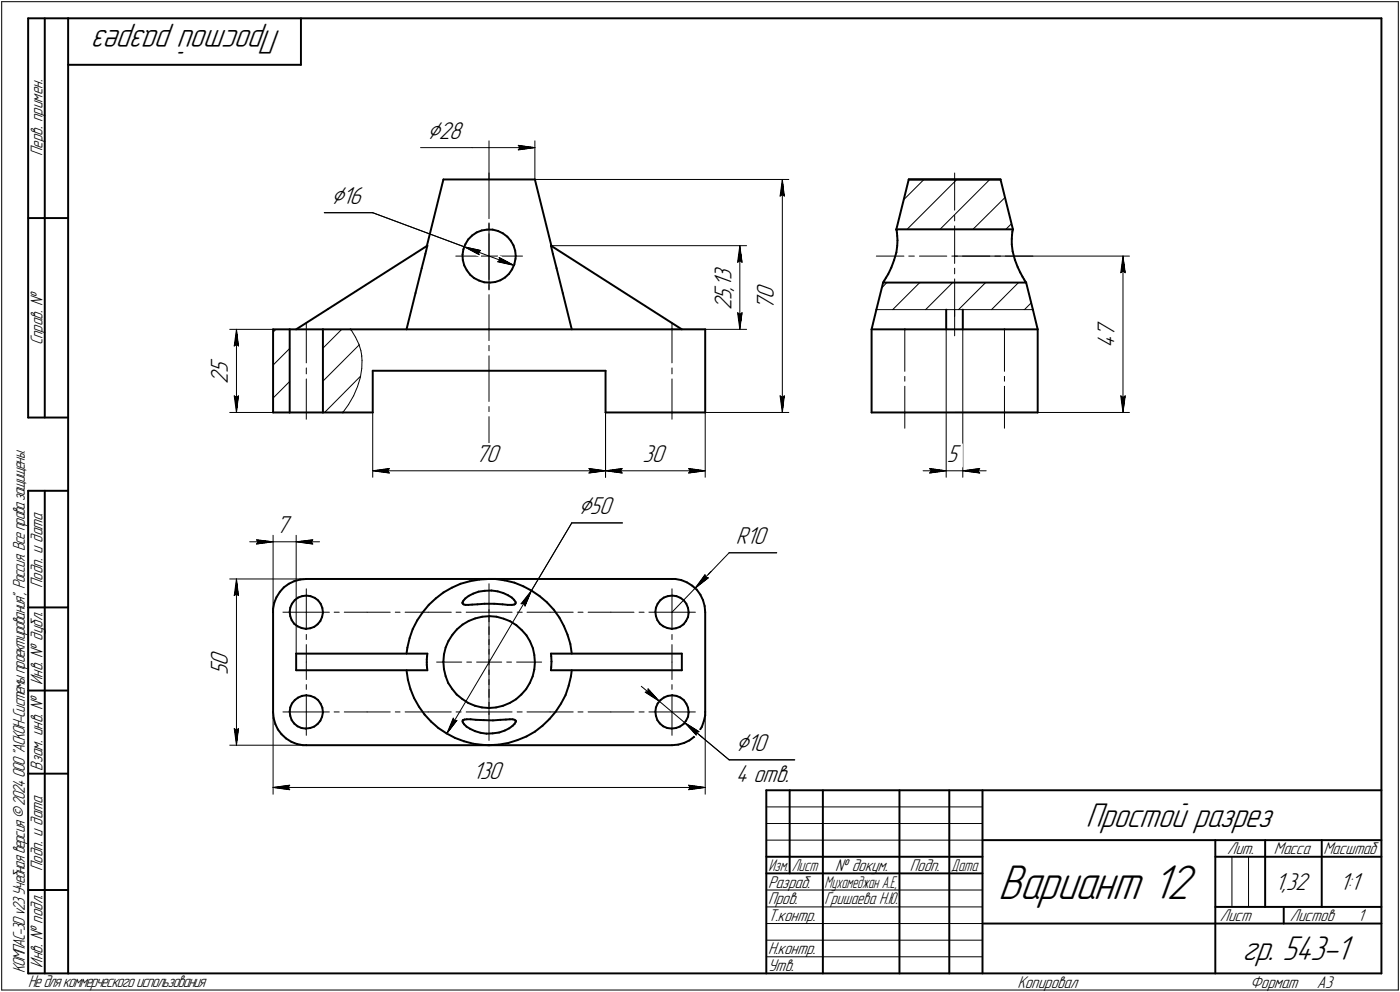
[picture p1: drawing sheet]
<svg xmlns="http://www.w3.org/2000/svg" width="421mm" height="298mm" viewBox="0 0 421 298" stroke-linecap="round" stroke-linejoin="round" font-family="sans-serif">
<defs><g id="words">
<text font-size="15.6" x="300.2" y="270.1">Вариант 12</text>
<g font-size="10.9">
<text x="84.5" y="9" transform="rotate(-180 84.5 9)">Простой разрез</text>
<text x="326.5" y="248.5">Простой разрез</text>
<text x="373.7" y="288.5">гр. 543-1</text>
</g>
<g font-size="8.5">
<text x="128.5" y="41.8">Ç28</text>
<text x="99.6" y="61.4">Ç16</text>
<text x="174" y="154.5">Ç50</text>
<text x="221.3" y="225.8">Ç10</text>
</g>
<g font-size="7.8">
<text x="220" y="87.3" transform="rotate(-90 220 87.3)">,</text>
<text x="220" y="86.2" transform="rotate(-90 220 86.2)">1</text>
<text x="220" y="84.1" transform="rotate(-90 220 84.1)">3</text>
<text x="232.7" y="89.9" transform="rotate(-90 232.7 89.9)">0</text>
<text x="220" y="93.3" transform="rotate(-90 220 93.3)">2</text>
<text x="220" y="90.1" transform="rotate(-90 220 90.1)">5</text>
<text x="232.7" y="93" transform="rotate(-90 232.7 93)">7</text>
<text x="335.2" y="101.4" transform="rotate(-90 335.2 101.4)">7</text>
<text x="335.2" y="104.5" transform="rotate(-90 335.2 104.5)">4</text>
<text x="68.5" y="112.2" transform="rotate(-90 68.5 112.2)">5</text>
<text x="68.5" y="115.3" transform="rotate(-90 68.5 115.3)">2</text>
<text x="143" y="138.9">70</text>
<text x="193.2" y="138.9">30</text>
<text x="284.8" y="138.9">5</text>
<text x="83.1" y="160.3">7</text>
<text x="221.3" y="163.6">R10</text>
<text x="68.5" y="202.8" transform="rotate(-90 68.5 202.8)">5</text>
<text x="68.5" y="200.1" transform="rotate(-90 68.5 200.1)">0</text>
<text x="142.2" y="234.1">130</text>
<text x="221.3" y="235">4 отв.</text>
<text x="383.5" y="267.5">1,32</text>
<text x="402.9" y="267.5">1:1</text>
</g>
<g font-size="5.4">
<text x="12.8" y="46.9" transform="rotate(-90 12.8 46.9)">Перв. примен.</text>
<text x="12.8" y="103.8" transform="rotate(-90 12.8 103.8)">Справ. !</text>
<text x="12.8" y="176.7" transform="rotate(-90 12.8 176.7)">Подп. и дата</text>
<text x="12.8" y="205.8" transform="rotate(-90 12.8 205.8)">Инв. ! дубл.</text>
<text x="12.8" y="231.6" transform="rotate(-90 12.8 231.6)">Взам. инв. !</text>
<text x="369.1" y="256.8">Лит.</text>
<text x="383.1" y="256.8">Масса</text>
<text x="398" y="256.8">Масштаб</text>
<text x="12.8" y="261.7" transform="rotate(-90 12.8 261.7)">Подп. и дата</text>
<text x="251.2" y="261.8">! докум.</text>
<text x="273.6" y="261.8">Подп.</text>
<text x="231" y="266.8">Разраб.</text>
<text x="231" y="271.8">Пров.</text>
<text x="248" y="271.8">Гришаева Н.Ю.</text>
<text x="231" y="276.8">Т.контр.</text>
<text x="366.9" y="276.8">Лист</text>
<text x="387.9" y="276.8">Листов</text>
<text x="408.4" y="276.8">1</text>
<text x="231" y="286.8">Н.контр.</text>
<text x="7.5" y="292.5" transform="rotate(-90 7.5 292.5)">КОМПАС-3Dv23Учебнаяверсия©2024ООО&quot;АСКОН-Системыпроектирования&quot;, Россия. Всеправазащищены.</text>
<text x="12.8" y="290.8" transform="rotate(-90 12.8 290.8)">Инв. ! подл.</text>
<text x="231" y="291.8">Утв.</text>
<text x="8.5" y="296.7">Недлякоммерческогоиспользования</text>
<text x="306" y="296.8">Копировал</text>
<text x="376" y="296.8">Формат</text>
<text x="396" y="296.8">A3</text>
</g>
<g font-size="5.3">
<text x="231.1" y="261.8">Изм.</text>
<text x="238.1" y="261.8">Лист</text>
<text x="286.1" y="261.8">Дата</text>
<text x="248" y="266.8">Мухамеджан А.Е,</text>
</g>
</g></defs>
<g fill="none" stroke="#000" stroke-width=".59">
<path d="M8.5 5.5v120zM8.5 5.5h12zM13.5 5.5v120zM20.5 5.5v287zM20.5 5.5h395zM20.5 19.5h70zM90.5 5.5v14zM415.5 5.5v287zM133.3 53.9l-4.9 20.1zM133.3 53.9h27.6zM160.9 53.9l5 20.1zM273.3 53.9h13.8z"/>
<path d="M273.3 53.9l-3.7 15zM273.3 53.9h27.6zM287.1 53.9h13.8zM300.9 53.9l3.7 15zM8.5 65.5h12zM127.9 76.3l-1.1 4.3zM128.5 73.8l-.6 2.5zM139.1 76.5l.1 1.6zM139.2 78.1l.4 1.7zM139.4 74.9l-.3 1.6zM139.6 79.8l.8 1.4zM140 73.4l-.6 1.5z"/>
<path d="M140.8 72l-.8 1.4zM142 70.8l1.3-1zM142 70.8l-1.2 1.2zM143.3 69.8l1.6-.5zM144.9 69.3l1.6-.3zM146.5 69h1.7zM148.2 69l1.6 .4zM149.8 69.4l1.4 .7zM151.2 70.1l1.4 1zM152.6 71.1l1 1.2zM153.6 72.3l.8 1.4zM154.4 73.7l.5 1.7z"/>
<path d="M154.7 79.4l-.7 1.5zM154.9 75.4l.2 1.6zM155 77.8l-.3 1.6zM155.1 77l-.1 .8zM165.7 73.8l.6 2.5zM165.7 73.8l39.4 25.2zM166.3 76.3l1.1 4.3zM268.9 78.1l-.8 2.3zM269.6 68.9h35zM269.6 68.9h.1M269.6 69l.1 .3zM269.6 75.9l-.7 2.2z"/>
<path d="M269.7 69.3v.6zM269.7 69.9l.1 1zM269.8 70.9l.1 1.3zM269.8 73.9l-.2 2zM269.9 72.2l-.1 1.7zM304.3 73.4l.2 2.1zM304.3 71.8v1.6zM304.4 70.5l-.1 1.3zM304.5 69.7l-.1 .8zM304.5 75.5l.7 2.6zM304.5 69.2v.5zM304.6 68.9l-.1 .3z"/>
<path d="M305.2 78.1l.9 2.2zM82.1 99h5zM82.1 99v25zM87.1 99v25zM87.1 99h10zM89.1 99l9.5-6.1zM97.1 99h8.3zM97.1 99v25zM98.6 92.9l29.9-19.1zM105.4 99h41.7zM125 88.1l-2.7 10.9zM126.8 80.6l-1.8 7.5z"/>
<path d="M140.4 81.2l1 1.3zM141.4 82.5l1.2 1.1zM142.6 83.6l1.5 .7zM144.1 84.3l1.5 .5zM145.6 84.8l1.7 .1zM147.1 99h55zM147.3 84.9l1.6-.1zM148.9 84.8l1.6-.6zM150.5 84.2l1.4-.8zM151.9 83.4l1.2-1.1zM154 80.9l-.9 1.4zM167.4 80.6l1.8 7.5z"/>
<path d="M169.2 88.1l2.8 10.9zM202.1 99h10zM212.1 99v25zM262.1 99v25zM262.1 99h10zM263.6 93l-1.5 6zM265.6 84.9l-2 8.1zM265.6 84.9h43zM265.7 84.8h.1M265.9 84.3l-.2 .5zM266.4 83.5l-.5 .8zM267.1 82.4l-.7 1.1z"/>
<path d="M268.1 80.4l-1 2zM272.1 99h30zM284.6 93v6zM289.6 93v6zM302.1 99h10zM306.1 80.3l.7 1.6zM306.8 81.9l.7 1.2zM307.5 83.1l.5 .9zM308 84l.4 .6zM308.4 84.6l.2 .3zM308.6 84.9l2 8.1zM310.6 93l1.5 6z"/>
<path d="M312.1 99v25zM112.1 111.4h70zM112.1 111.4v12.6zM182.1 111.4v12.6zM8.5 125.5h12zM82.1 124h5zM87.1 124h10zM97.1 124h6zM103.1 124h9zM182.1 124h20zM202.1 124h10zM262.1 124h10z"/>
<path d="M272.1 124h30zM302.1 124h10zM8.5 147.5v145zM8.5 147.5h12zM13.5 147.5v145zM83.1 179.5l-.6 1.7zM84.2 177.9l-1.1 1.6zM85.3 176.5l1.6-1.1zM85.3 176.5l-1.1 1.4zM86.9 175.4l1.6-.7zM88.5 174.7l1.8-.5zM89.7 179.6l1.1-.4z"/>
<path d="M90.3 174.2l1.8-.2zM90.8 179.2l1.3-.2zM92.1 174h55zM92.1 179l1.3 .2zM93.4 179.2l1.3 .5zM94.7 179.7l1 .7zM131.1 179.8l2.2-1.7zM133.3 178.1l2.6-1.5zM135.9 176.6l2.6-1.2zM138.5 175.4l2.8-.7zM140 179.8l1-.7zM140 179.8l-.6 .7z"/>
<path d="M141 179.1l1.3-.7zM141.3 174.7l2.9-.5zM142.3 178.4l1.6-.6zM143.9 177.8l1.9-.3zM144.2 174.2l2.9-.2zM145.8 177.5h2zM147.1 174h55zM147.1 174h1.8zM147.8 177.5l1.9 .2zM148.9 174l2.9 .4zM149.7 177.7l1.7 .5zM151.4 178.2l1.4 .7z"/>
<path d="M151.8 174.4l2.9 .7zM152.8 178.9l1.1 .7zM153.9 179.6l.7 .7zM154.7 175.1l2.7 1.1zM157.4 176.2l2.5 1.3zM159.9 177.5l2.4 1.7zM162.3 179.2l2.2 1.8zM199.6 179.6l1.2-.4zM200.8 179.2l1.4-.2zM202.1 174h1zM202.2 179l1.3 .2zM203.1 174l1.8 .3z"/>
<path d="M203.5 179.2l1.1 .5zM204.6 179.7l1.1 .7zM204.9 174.3l1.7 .7zM206.6 175l1.6 1zM208.2 176l1.3 1.2zM209.5 177.2l1.2 1.5zM210.7 178.7l.7 1.6zM8.5 182.5h12zM82.1 184v30zM82.1 183v1zM82.5 181.2l-.4 1.8zM87.1 183.9l.2 1.3z"/>
<path d="M87.3 182.6l-.2 1.3zM87.3 185.2l.4 1.2zM87.7 186.4l.8 1.1zM87.8 181.4l-.5 1.2zM88.5 187.5l1 .7zM88.6 180.3l1.1-.7zM88.6 180.3l-.8 1.1zM89.1 196.4h39.4zM89.1 196.4v5zM89.5 188.2l1.2 .5zM90.7 188.7l1.2 .3zM91.9 189l1.4-.2z"/>
<path d="M93.3 188.8l1.2-.4zM94.5 188.4l1-.8zM95.7 180.4l.7 1zM96.4 186.6l-.9 1zM96.4 181.4l.5 1.3zM96.9 185.4l-.5 1.2zM96.9 182.7l.2 1.3zM97.1 184.1l-.2 1.3zM97.1 184v.1zM122.5 194.6l-.2 1.8zM123.2 191.8l-.7 2.8zM124.1 189.1l-.9 2.7z"/>
<path d="M125.5 186.4l-1.4 2.7zM127.1 184.1l-1.6 2.3zM128.4 198.1v.9zM128.4 199v.8zM128.4 199.8v.9zM128.4 197.3v.8zM128.5 196.4l-.1 .9zM128.9 181.8l2.2-2zM128.9 181.8l-1.8 2.3zM133.3 199l.2 2.1zM133.3 198.8v.2zM133.5 196.7l-.2 2.1z"/>
<path d="M134 194.6l-.5 2.1zM134.9 192.6l-.9 2zM136.1 190.8l-1.2 1.8zM137.4 189.1l1.7-1.4zM137.4 189.1l-1.3 1.7zM139.1 187.7l1.9-1.1zM139.1 181v.2zM139.1 181.2h.1M139.1 181.3l.3 .3zM139.4 180.5l-.3 .5zM139.4 181.6l.6 .2zM140 181.8h.8z"/>
<path d="M140.8 181.8l1.2-.1zM141 186.6l1.9-.8zM142 181.7l1.6-.1zM142.9 185.8l2.1-.5zM143.6 181.6l2.1-.2zM145 185.3l2.2-.1zM145.7 181.4h2.9zM147.2 185.2l2.2 .1zM148.6 181.4l2.5 .2zM149.4 185.3l2.1 .6zM151.1 181.6l1.6 .2zM151.5 185.9l1.9 .8z"/>
<path d="M152.7 181.8h1.2zM153.4 186.7l1.9 1.2zM153.9 181.8l.7-.1zM154.6 180.3l.4 .5zM154.6 181.7l.3-.2zM155 180.8l.1 .4zM155.1 181.2l-.2 .3zM155.3 187.9l1.6 1.4zM156.9 189.3l1.4 1.6zM158.3 190.9l1.1 1.9zM159.4 192.8l.9 2zM160.3 194.8l.4 2z"/>
<path d="M160.7 196.8l.2 2.3zM160.9 199.1l-.2 2.1zM164.5 181l2 2.2zM165.7 196.4h39.4zM165.7 196.4l.1 .8zM165.8 197.2l.1 1.6zM165.9 198.8l-.1 1.7zM166.5 183.2l1.7 2.4zM168.2 185.6l1.4 2.5zM169.6 188.1l1.1 2.7zM170.7 190.8l.8 2.7zM171.5 193.5l.5 2.9z"/>
<path d="M197.1 183.9l.2 1.3zM197.3 182.6l-.2 1.3zM197.3 185.2l.4 1.2zM197.7 186.4l.8 1.1zM197.8 181.4l-.5 1.2zM198.5 187.5l1 .7zM198.6 180.3l1-.7zM198.6 180.3l-.8 1.1zM199.5 188.2l1.2 .5zM200.7 188.7l1.3 .3zM202 189l1.3-.2zM203.3 188.8l1.2-.4z"/>
<path d="M204.5 188.4l1.1-.8zM205.1 196.4v5zM205.7 180.4l.7 1zM206.3 186.6l-.7 1zM206.4 181.4l.5 1.3zM206.9 182.7l.2 1.3zM206.9 185.4l-.6 1.2zM207.1 184.1l-.2 1.3zM207.1 184v.1zM211.4 180.3l.5 1.8zM211.9 182.1l.2 1.9zM212.1 184v30z"/>
<path d="M8.5 207.5h12zM82.1 214l.2 1.8zM82.3 215.8l.5 1.8zM82.8 217.6l.8 1.6zM83.6 219.2l1.1 1.4zM87.1 213.9l.2 1.2zM87.3 212.6l-.2 1.3zM87.3 215.1l.4 1.3zM87.7 216.4l.8 1zM87.8 211.4l-.5 1.2zM88.5 217.4l1 .9zM88.6 210.4l1.1-.8z"/>
<path d="M88.6 210.4l-.8 1zM89.1 201.4h39.4zM89.5 218.3l1.2 .5zM89.7 209.6l1.1-.5zM90.7 218.8l1.2 .1zM90.8 209.1l1.3-.1zM91.9 218.9l1.4-.1zM92.1 209l1.3 .1zM93.3 218.8l1.2-.4zM93.4 209.1l1.3 .5zM94.5 218.4l1-.8zM94.7 209.6l1 .8z"/>
<path d="M95.7 210.4l.7 1.1zM96.4 216.6l-.9 1zM96.4 211.5l.5 1.2zM96.9 215.4l-.5 1.2zM96.9 212.7l.2 1.3zM97.1 214.1l-.2 1.3zM97.1 214v.1zM122.3 201.4l.4 2.9zM122.7 204.3l.7 2.8zM123.4 207.1l1.1 2.7zM124.5 209.8l1.5 2.5zM126 212.3l1.7 2.4z"/>
<path d="M127.7 214.7l1.9 2.1zM128.4 200.7l.1 .7zM129.6 216.8l2.2 2zM131.8 218.8l2.5 1.6zM133.5 201.1l.5 2.1zM134 203.2l.8 2zM134.8 205.2l1.2 1.8zM136 207l1.3 1.7zM137.3 208.7l1.7 1.4zM139 210.1l1.8 1.1zM139.1 216.7l.1 .4zM139.2 216.4l.5-.2z"/>
<path d="M139.2 216.4l-.1 .3zM139.2 217.1l.4 .6zM139.6 217.7l.7 .7zM139.7 216.2h.7zM140.3 218.4l1.1 .6zM140.4 216.2h1.2zM140.8 211.2l2 .9zM141.4 219l1.4 .7zM141.6 216.2l1.6 .1zM142.8 212.1l2.1 .5zM142.8 219.7l1.7 .5zM143.2 216.3l2.3 .1z"/>
<path d="M144.9 212.6l2.2 .2zM145.5 216.4l2.8 .1zM147.1 212.8l2.1-.2zM148.3 216.5l2.2-.2zM149.2 212.6l2.1-.5zM150.5 216.3l1.6-.1zM151.3 212.1l2-.9zM151.8 219.5l1.4-.6zM152.1 216.2h1.2zM153.2 218.9l1-.8zM153.3 211.2l1.9-1.1zM153.3 216.2h.9z"/>
<path d="M154.2 216.2l.6 .1zM154.2 218.1l.6-.6zM154.8 216.3l.3 .3zM155.1 216.6v.1zM155.1 216.9l-.3 .6zM155.1 216.7v.2zM155.2 210.1l1.6-1.4zM158.2 207.1l-1.4 1.6zM159.3 205.2l-1.1 1.9zM160.2 203.3l-.9 1.9zM160.7 201.2l-.5 2.1zM160.9 219.9l2.3-1.8z"/>
<path d="M163.2 218.1l2.1-2zM165.7 201.4h39.4zM165.8 200.5l-.1 .9zM167.1 213.9l-1.8 2.2zM168.7 211.4l-1.6 2.5zM170.1 208.9l-1.4 2.5zM171 206.1l-.9 2.8zM171.7 203.3l-.7 2.8zM172 201.4l-.3 1.9zM197.1 213.9l.2 1.2zM197.3 212.6l-.2 1.3zM197.3 215.1l.4 1.3z"/>
<path d="M197.7 216.4l.8 1zM197.8 211.4l-.5 1.2zM198.5 217.4l1 .9zM198.6 210.4l1-.8zM198.6 210.4l-.8 1zM199.5 218.3l1.2 .5zM199.6 209.6l1.2-.5zM200.7 218.8l1.3 .1zM200.8 209.1l1.4-.1zM202 218.9l1.3-.1zM202.2 209l1.3 .1zM203.3 218.8l1.2-.4z"/>
<path d="M203.5 209.1l1.1 .5zM204.5 218.4l1.1-.8zM204.6 209.6l1.1 .8zM205.7 210.4l.7 1.1zM206.3 216.6l-.7 1zM206.4 211.5l.5 1.2zM206.9 212.7l.2 1.3zM206.9 215.4l-.6 1.2zM207.1 214.1l-.2 1.3zM207.1 214v.1zM211.1 218.4l-1 1.6zM211.7 216.7l-.6 1.7z"/>
<path d="M212.1 215l-.4 1.7zM212.1 214v1zM8.5 232.5h12zM84.7 220.6l1.3 1.3zM86 221.9l1.6 1zM87.6 222.9l1.7 .7zM89.3 223.6l1.8 .3zM91.1 223.9h1zM92.1 223.9h55zM134.3 220.4l2.5 1.3zM136.8 221.7l2.7 1.1zM139.5 222.8l2.9 .7z"/>
<path d="M142.4 223.5l2.9 .4zM144.5 220.2l1.8 .3zM145.3 223.9h1.8zM146.3 220.5l1.9-.1zM147.1 223.9h55zM147.1 223.9l2.9-.1zM148.2 220.4l1.9-.3zM150 223.8l2.9-.5zM150.1 220.1l1.7-.6zM152.9 223.3l2.7-.9zM155.6 222.4l2.7-1.1zM158.3 221.3l2.6-1.4z"/>
<path d="M202.1 223.9l1.9-.1zM204 223.8l1.7-.5zM205.7 223.3l1.6-.8zM207.3 222.5l1.5-1.1zM210.1 220l-1.3 1.4zM230.5 237.5h185zM230.5 237.5v55zM237.5 237.5v25zM247.5 237.5v55zM270.5 237.5v55zM285.5 237.5v55zM295.5 237.5v55z"/>
<path d="M230.5 257.5h65zM295.5 252.5h120zM365.5 252.5v40zM365.5 257.5h15zM380.5 252.5v20zM380.5 257.5h35zM397.5 252.5v20zM8.5 267.5h12zM230.5 262.5h65zM295.5 277.5h70zM365.5 277.5h50zM365.5 272.5h50z"/>
<path d="M386.1 272.5v5zM8.5 292.5h12zM20.5 292.5h395z"/>
</g>
<g fill="none" stroke="#000" stroke-width=".3">
<path d="M.5 .5v297zM.5 .5h420zM420.5 .5v297zM126.5 44.4h15.6zM142.1 44.4h5zM147.1 52v13.7zM147.1 42.3v11.6zM147.1 44.4h13.8zM155.9 45l5-.6zM155.9 43.7l.5 .7zM155.9 43.7l5 .7zM156.4 44.4l-.5 .6z"/>
<path d="M160.9 53.9h76.3zM160.9 42.3v11.6zM234.6 58.9l.7-.5zM235.3 53.9l.6 5zM235.3 58.4l.6 .5zM235.3 53.9l-.7 5zM235.3 53.9v70.1zM273.3 53.9h27.6zM287.1 52v11.2zM97.5 63.9h14.6zM112.1 63.9l27.5 10.3zM137.1 77h10z"/>
<path d="M139.6 74.2l4.9 1.1zM139.6 74.2l4.5 2.3zM139.6 74.2l15 5.6zM143.8 75.8l.7-.5zM143.8 75.8l.3 .7zM147.1 70.3v13.7zM147.1 67.2v1.5zM147.1 77h10zM147.1 77v10zM147.1 67v10zM149.7 78.7l4.9 1.1zM149.7 78.7l.7-.6z"/>
<path d="M150.1 77.4l.3 .7zM150.1 77.4l4.5 2.4zM165.7 73.8h58.8zM221.8 78.8l.7-.5zM222.5 73.8l.7 5zM222.5 78.3l.7 .5zM222.5 73.8l-.7 5zM222.5 73.8v25.2zM263.6 77h8.3zM271.8 60l6.1-6.1zM272.8 68.9l15-15zM273.3 77h1.7z"/>
<path d="M276.5 77h8.2zM282.7 68.9l15-15zM286.3 77h1.7zM287.1 67.9v11.3zM287.1 64.7v1.7zM287.1 77h52.6zM289.5 77h8.2zM292.6 68.9l9.7-9.5zM299.2 77h1.7zM302.3 77h8.3zM302.5 68.9l1.7-1.7zM337.7 77l.7 5z"/>
<path d="M337.7 77l-.6 5zM337.7 77v47zM69.1 99h13zM71.1 99l.6 5zM71.1 99l-.7 5zM71.1 99v25zM82.1 99.8l.9-.8zM92.1 96.9v12.2zM105.4 99l.3 .2zM105.7 99.2l1.2 2.1zM147.1 88.6v13.8zM147.1 85.5v1.6z"/>
<path d="M202.1 96.9v12.2zM202.1 99h22.4zM221.8 94l.7 5zM221.8 94l.7 .5zM222.5 94.5l.7-.5zM223.2 94l-.7 5zM263.6 93h47zM266.7 84.9l-1.4 1.5zM268.5 93l8.1-8.1zM272.1 99v12.6zM278.4 93l8.1-8.1zM284.6 99v44.4z"/>
<path d="M287.1 83.8v11.3zM287.1 80.6v1.7zM287.1 93v7.9zM289.6 99v44.4zM296.4 84.9l-8.1 8.1zM298.2 93l8.1-8.1zM302.1 99v12.6zM308.1 93l2-2zM337.1 82l.6-.6zM337.7 81.4l.7 .6zM70.4 104l.7-.5zM70.4 119l.7 5z"/>
<path d="M70.4 119l.7 .5zM71.1 103.5l.6 .5zM71.1 119.5l.6-.5zM71.7 119l-.6 5zM82.1 119.6l5-5zM82.1 109.7l5-5zM92.1 113.9v12.1zM92.1 110.6v1.8zM97.1 114.6l10.9-11zM97.1 104.6l5.7-5.6zM106.3 119l-1.5 2.6zM106.9 101.3l1 2.2z"/>
<path d="M107.5 116.2l-1.2 2.8zM107.9 103.5l.6 1.9zM108.4 113.1l-10.8 10.9zM108.4 113.5l-.9 2.7zM108.5 105.4l.2 1zM108.7 106.4l.1 .5zM108.8 110.7l-.4 2.8zM108.8 107.2l.1 1.1zM108.8 106.9v.3zM108.9 108.3l-.1 2.4zM147.1 106.9v13.7zM147.1 103.8v1.6z"/>
<path d="M202.1 113.9v12.1zM202.1 110.6v1.8zM234.6 119l.7 5zM234.6 119l.7 .5zM235.3 119.5l.6-.5zM235.9 119l-.6 5zM272.1 116.1v12.6zM272.1 113.1v1.5zM302.1 116.1v12.6zM302.1 113.1v1.5zM337.1 119l.6 5zM337.1 119l.6 .5z"/>
<path d="M337.7 119.5l.7-.5zM338.4 119l-.7 5zM69.1 124h13zM104.8 121.6l-1.7 2.4zM112.1 124v19.4zM147.1 125.2v13.7zM147.1 122.2v1.5zM182.1 124v19.4zM212.1 124h25.1zM212.1 124v19.4zM287.1 124h52.6zM112.1 141.5l5-.7z"/>
<path d="M112.1 141.5l5 .7zM112.1 141.5h70zM116.6 141.5l.5 .7zM117.1 140.8l-.5 .7zM172 157.1l-12.1 20.4zM172 157.1h15.2zM177.1 142.2l5-.7zM177.1 140.8l.5 .7zM177.1 140.8l5 .7zM177.6 141.5l-.5 .7zM182.1 141.5l5-.7zM182.1 141.5l5 .7z"/>
<path d="M182.1 141.5h30zM186.6 141.5l.5 .7zM187.1 140.8l-.5 .7zM207.1 142.2l5-.7zM207.1 140.8l.5 .7zM207.1 140.8l5 .7zM207.6 141.5l-.5 .7zM277.6 141.5h7zM279.6 140.8l5 .7zM279.6 140.8l.5 .7zM279.6 142.2l5-.7zM280.1 141.5l-.5 .7z"/>
<path d="M284.6 141.5h5zM289.6 141.5l5 .7zM289.6 141.5l5-.7zM289.6 141.5h7zM294.1 141.5l.5 .7zM294.6 140.8l-.5 .7zM69.1 174h23zM70.4 179l.7-.5zM71.1 174l.6 5zM71.1 178.5l.6 .5zM71.1 174l-.7 5zM71.1 174v49.9z"/>
<path d="M75.1 162.8h7zM77.1 162.2l5 .6zM77.1 162.2l.5 .6zM77.1 163.5l5-.7zM77.6 162.8l-.5 .7zM82.1 160.9v23.1zM82.1 162.8h7zM89.1 160.9v35.5zM89.1 162.8l5 .7zM89.1 162.8l5-.6zM89.1 162.8h7zM92.1 177v7z"/>
<path d="M93.6 162.8l.5 .7zM94.1 162.2l-.5 .6zM147.1 175.4v8.3zM159.9 177.5l-2 4.6zM159.9 177.5l-3.2 3.9zM159.9 177.5l-25.5 43zM202.1 177v7zM209 176.8l4-3.1zM209 176.8l-6.9 7.2zM212 172.7l.2 .8zM212 172.7l-3 4.1zM212.2 173.5l.8 .2z"/>
<path d="M213.9 171.7l-4.9 5.1zM219.3 166.1l-10.3 10.7zM219.3 166.1h14.3zM85.1 184h7zM92.1 199v5.2zM92.1 193.7v5.3zM92.1 190.7v1.5zM92.1 184v5.2zM92.1 184h7zM100.5 184h1.5zM103.5 184h6.9zM110.4 184h6.9z"/>
<path d="M118.9 184h1.4zM121.8 184h7zM128.8 184h6.9zM131.3 199h7.6zM137.2 184h1.5zM140.2 184h6.9zM140.4 199h1.4zM143.3 199h3.8zM147.1 185.2v1.7zM147.1 188.4v8.2zM147.1 198.1v1.7zM147.1 199h3.8z"/>
<path d="M147.1 199v3.7zM147.1 183.2v7.5zM147.1 192.2v1.5zM147.1 195.2v3.8zM147.1 184h6.9zM152.4 199h1.4zM155.4 199h7.5zM155.5 184h1.6zM156.7 181.4h.9zM157.6 181.4l.3 .7zM158.5 184h6.9zM165.4 184h7z"/>
<path d="M173.8 184h1.5zM176.9 184h6.8zM183.7 184h7zM192.2 184h1.5zM195.2 184h6.9zM202.1 199v5.2zM202.1 193.7v5.3zM202.1 190.7v1.5zM202.1 184v5.2zM202.1 184h7zM70.4 218.9l.7 5zM70.4 218.9l.7 .6z"/>
<path d="M71.1 219.5l.6-.6zM71.7 218.9l-.6 5zM82.1 214v24.7zM85.1 214h7zM92.1 214v7zM92.1 208.7v5.3zM92.1 205.7v1.5zM92.1 214h7zM100.5 214h1.5zM103.5 214h6.9zM110.4 214h6.9zM118.9 214h1.4z"/>
<path d="M121.8 214h7zM128.8 214h6.9zM136.3 215.8l-1.9 4.7zM136.3 215.8l.4 .8zM136.7 216.6l.7-.1zM137.2 214h1.5zM137.4 216.5l-3 4zM140.2 214h6.9zM147.1 201.3v8.2zM147.1 211.1v1.6zM147.1 214.2v8.3zM147.1 207.2v7.5z"/>
<path d="M147.1 204.2v1.5zM147.1 214h6.9zM155.5 214h1.6zM158.5 214h6.9zM165.4 214h7zM173.8 214h1.5zM176.9 214h6.8zM183.7 214h7zM192.2 214h1.5zM192.9 206.2l5.4 4.5zM194.1 208l.7-.1zM194.1 208l4.2 2.7z"/>
<path d="M194.9 207l3.4 3.7zM194.9 207l-.1 .9zM195.2 214h6.9zM198.3 210.7l7.6 6.5zM202.1 214v7zM202.1 208.7v5.3zM202.1 205.7v1.5zM202.1 214h7zM205.9 217.2l13.4 11.1zM205.9 217.2l3.5 3.7zM205.9 217.2l4.3 2.7zM205.9 217.2l5.4 4.5z"/>
<path d="M212.1 214v24.7zM69.1 223.9h23zM82.1 236.6l5-.6zM82.1 236.6l5 .7zM82.1 236.6h130zM86.6 236.6l.5 .7zM87.1 236l-.5 .6zM207.1 237.3l5-.7zM207.1 236l.5 .6zM207.1 236l5 .6zM207.6 236.6l-.5 .7zM209.4 220v.9z"/>
<path d="M209.4 220l.8-.1zM219.3 228.3h19.7zM230.5 247.5h65zM230.5 252.5h65zM230.5 242.5h65zM370.5 257.5v15zM375.5 257.5v15zM230.5 267.5h65zM230.5 272.5h65zM230.5 277.5h65zM.5 297.5h420zM230.5 282.5h65z"/>
<path d="M230.5 287.5h65z"/>
</g>
<g fill="#fff" stroke="#fff" stroke-width=".3">
<path d="M62.9 107.6h7.2zM62.9 107.7h7.2zM62.9 107.8h7.2zM62.9 107.9h7.2zM62.9 107.9h7.2zM62.9 108h7.2zM62.9 108.1h7.2zM62.9 108.2h7.2zM62.9 108.3h7.2zM62.9 108.4h7.2zM62.9 108.5h7.2zM62.9 108.5h7.2zM62.9 108.6h7.2zM62.9 108.7h7.2zM62.9 108.8h7.2zM62.9 108.9h7.2zM62.9 109h7.2zM62.9 109.1h7.2zM62.9 109.1h7.2zM62.9 109.2h7.2zM62.9 109.3h7.2zM62.9 109.4h7.2zM62.9 109.5h7.2zM62.9 109.6h7.2zM62.9 109.6h7.2zM62.9 109.7h7.2zM62.9 109.8h7.2zM62.9 109.9h7.2zM62.9 110h7.2zM62.9 110.1h7.2zM62.9 110.2h7.2zM62.9 110.2h7.2zM62.9 110.3h7.2zM62.9 110.4h7.2zM62.9 110.5h7.2zM62.9 110.6h7.2zM62.9 110.7h7.2zM62.9 110.7h7.2zM62.9 110.8h7.2zM62.9 110.9h7.2zM62.9 111h7.2zM62.9 111.1h7.2zM62.9 111.2h7.2zM62.9 111.3h7.2zM62.9 111.3h7.2zM62.9 111.4h7.2zM62.9 111.5h7.2zM62.9 111.6h7.2zM62.9 111.7h7.2zM62.9 111.8h7.2zM62.9 111.8h7.2zM62.9 111.9h7.2zM62.9 112h7.2zM62.9 112.1h7.2zM62.9 112.2h7.2zM62.9 112.3h7.2zM62.9 112.4h7.2zM62.9 112.4h7.2zM62.9 112.5h7.2zM62.9 112.6h7.2zM62.9 112.7h7.2zM62.9 112.8h7.2zM62.9 112.9h7.2zM62.9 112.9h7.2zM62.9 113h7.2zM62.9 113.1h7.2zM62.9 113.2h7.2zM62.9 113.3h7.2zM62.9 113.4h7.2zM62.9 113.5h7.2zM62.9 113.5h7.2zM62.9 113.6h7.2zM62.9 113.7h7.2zM62.9 113.8h7.2zM62.9 113.9h7.2zM62.9 114h7.2zM62.9 114h7.2zM62.9 114.1h7.2zM62.9 114.2h7.2zM62.9 114.3h7.2zM62.9 114.4h7.2zM62.9 114.5h7.2zM62.9 114.6h7.2zM62.9 114.6h7.2zM62.9 114.7h7.2zM62.9 114.8h7.2zM62.9 114.9h7.2zM62.9 115h7.2zM62.9 115.1h7.2zM62.9 115.1h7.2zM62.9 115.2h7.2z"/>
<path d="M71 99.2h.3zM71 99.3h.3zM71 99.4h.3zM71 99.5h.4zM70.9 99.6h.5zM70.9 99.7h.6zM70.9 99.7h.6zM70.8 99.8h.7zM70.8 99.9h.7zM70.7 100h.8zM70.7 100.1h.8zM70.6 100.2h1zM70.6 100.2h1zM70.6 100.3h1.1zM70.5 100.4h1.2zM70.5 100.5h1.2zM70.4 100.6h1.4zM70.4 100.7h1.4zM70.4 100.8h1.4zM70.4 100.8h1.5zM70.4 100.9h1.5zM70.4 101h1.5zM70.4 101.1h1.5zM70.4 101.2h1.5zM70.4 101.3h1.5zM70.4 101.3h1.5zM70.3 101.4h1.7zM70.3 101.5h1.7zM70.3 101.6h1.7zM70.3 101.7h1.7zM70.3 101.8h1.7zM70.3 101.9h1.7zM70.3 101.9h1.7zM70.2 102h1.9zM70.2 102.1h1.9zM70.2 102.2h1.9zM70.2 102.3h1.9zM70.2 102.4h1.9zM70.2 102.4h1.9zM70.2 102.5h1.9zM70.1 102.6h2zM70.1 102.7h2zM70.1 102.8h2zM70.1 102.9h2zM70.1 103h2zM70.1 103h2zM70.1 103.1h2zM70.1 103.2h2zM70 103.3h2.2zM70 103.4h2.2zM70 103.5h2.2zM70 103.5h2.2zM70 103.6h2.2zM70 103.7h2.2zM70 103.8h2.2zM69.9 103.9h2.4zM69.9 104h2.4zM69.9 104.1h2.4zM69.9 104.1h2.4zM69.9 104.2h2.4zM69.9 104.3h2.4zM69.9 104.4h2.4z"/>
<path d="M69.8 118.4h2.5zM69.9 118.5h2.4zM69.9 118.6h2.4zM69.9 118.7h2.4zM69.9 118.8h2.4zM69.9 118.9h2.4zM69.9 119h2.4zM69.9 119h2.4zM70 119.1h2.2zM70 119.2h2.2zM70 119.3h2.2zM70 119.4h2.2zM70 119.5h2.2zM70 119.5h2.2zM70 119.6h2.2zM70.1 119.7h2zM70.1 119.8h2zM70.1 119.9h2zM70.1 120h2zM70.1 120.1h2zM70.1 120.1h2zM70.1 120.2h2zM70.1 120.3h2zM70.2 120.4h1.9zM70.2 120.5h1.9zM70.2 120.6h1.9zM70.2 120.6h1.9zM70.2 120.7h1.9zM70.2 120.8h1.9zM70.2 120.9h1.9zM70.3 121h1.7zM70.3 121.1h1.7zM70.3 121.2h1.7zM70.3 121.2h1.7zM70.3 121.3h1.7zM70.3 121.4h1.7zM70.3 121.5h1.7zM70.4 121.6h1.5zM70.4 121.7h1.5zM70.4 121.8h1.5zM70.4 121.8h1.5zM70.4 121.9h1.5zM70.4 122h1.5zM70.4 122.1h1.5zM70.4 122.2h1.4zM70.4 122.3h1.4zM70.4 122.3h1.4zM70.5 122.4h1.2zM70.5 122.5h1.2zM70.6 122.6h1.1zM70.6 122.7h1zM70.6 122.8h1zM70.7 122.9h.8zM70.7 122.9h.8zM70.8 123h.7zM70.8 123.1h.7zM70.9 123.2h.6zM70.9 123.3h.6zM70.9 123.4h.5zM71 123.4h.4zM71 123.5h.3zM71 123.6h.3zM71 123.7h.3z"/>
<path d="M143 133.3h8.2zM143 133.4h8.2zM143 133.5h8.2zM143 133.6h8.2zM143 133.7h8.2zM143 133.8h8.2zM143 133.9h8.2zM143 133.9h8.2zM143 134h8.2zM143 134.1h8.2zM143 134.2h8.2zM143 134.3h8.2zM143 134.4h8.2zM143 134.5h8.2zM143 134.5h8.2zM143 134.6h8.2zM143 134.7h8.2zM143 134.8h8.2zM143 134.9h8.2zM143 135h8.2zM143 135h8.2zM143 135.1h8.2zM143 135.2h8.2zM143 135.3h8.2zM143 135.4h8.2zM143 135.5h8.2zM143 135.6h8.2zM143 135.6h8.2zM143 135.7h8.2zM143 135.8h8.2zM143 135.9h8.2zM143 136h8.2zM143 136.1h8.2zM143 136.1h8.2zM143 136.2h8.2zM143 136.3h8.2zM143 136.4h8.2zM143 136.5h8.2zM143 136.6h8.2zM143 136.7h8.2zM143 136.7h8.2zM143 136.8h8.2zM143 136.9h8.2zM143 137h8.2zM143 137.1h8.2zM143 137.2h8.2zM143 137.2h8.2zM143 137.3h8.2zM143 137.4h8.2zM143 137.5h8.2zM143 137.6h8.2zM143 137.7h8.2zM143 137.8h8.2zM143 137.8h8.2zM143 137.9h8.2zM143 138h8.2zM143 138.1h8.2zM143 138.2h8.2zM143 138.3h8.2zM143 138.3h8.2zM143 138.4h8.2zM143 138.5h8.2zM143 138.6h8.2zM143 138.7h8.2zM143 138.8h8.2zM143 138.9h8.2zM143 138.9h8.2zM143 139h8.2zM143 139.1h8.2zM143 139.2h8.2zM143 139.3h8.2zM143 139.4h8.2zM143 139.4h8.2zM143 139.5h8.2zM143 139.6h8.2zM143 139.7h8.2zM143 139.8h8.2zM143 139.9h8.2zM143 140h8.2zM143 140h8.2zM143 140.1h8.2zM143 140.2h8.2zM143 140.3h8.2zM143 140.4h8.2z"/>
<path d="M117 140.3h.6zM116.4 140.4h1.2zM115.7 140.5h1.9zM115.1 140.5h2.5zM114.6 140.6h3zM113.9 140.7h3.7zM113.7 140.8h3.9zM113.5 140.9h4.1zM113.3 141h4.3zM113.1 141.1h4.5zM112.9 141.1h4.7zM112.7 141.2h4.9zM112.5 141.3h5.1zM112.4 141.4h5.2zM112.1 141.5h5.5zM112.4 141.6h5.2zM112.6 141.6h5zM112.8 141.7h4.8zM113 141.8h4.6zM113.3 141.9h4.3zM113.5 142h4.1zM113.7 142.1h3.9zM113.9 142.2h3.7zM114.6 142.2h3zM115.1 142.3h2.5zM115.7 142.4h1.9zM116.4 142.5h1.2zM117 142.6h.6z"/>
<path d="M176.6 140.3h.7zM176.6 140.4h1.3zM176.6 140.5h1.9zM176.6 140.5h2.6zM176.6 140.6h3.1zM176.6 140.7h3.7zM176.6 140.8h4zM176.6 140.9h4.2zM176.6 141h4.3zM176.6 141.1h4.6zM176.6 141.1h4.8zM176.6 141.2h4.9zM176.6 141.3h5.2zM176.6 141.4h5.3zM176.6 141.5h5.5zM176.6 141.6h5.3zM176.6 141.6h5.1zM176.6 141.7h4.9zM176.6 141.8h4.7zM176.6 141.9h4.4zM176.6 142h4.2zM176.6 142.1h4zM176.6 142.2h3.7zM176.6 142.2h3.1zM176.6 142.3h2.6zM176.6 142.4h1.9zM176.6 142.5h1.3zM176.6 142.6h.7z"/>
<path d="M227.1 84.8h7.2zM227.1 84.9h7.2zM227.1 85h7.2zM227.1 85.1h7.2zM227.1 85.2h7.2zM227.1 85.3h7.2zM227.1 85.3h7.2zM227.1 85.4h7.2zM227.1 85.5h7.2zM227.1 85.6h7.2zM227.1 85.7h7.2zM227.1 85.8h7.2zM227.1 85.9h7.2zM227.1 85.9h7.2zM227.1 86h7.2zM227.1 86.1h7.2zM227.1 86.2h7.2zM227.1 86.3h7.2zM227.1 86.4h7.2zM227.1 86.4h7.2zM227.1 86.5h7.2zM227.1 86.6h7.2zM227.1 86.7h7.2zM227.1 86.8h7.2zM227.1 86.9h7.2zM227.1 87h7.2zM227.1 87h7.2zM227.1 87.1h7.2zM227.1 87.2h7.2zM227.1 87.3h7.2zM227.1 87.4h7.2zM227.1 87.5h7.2zM227.1 87.5h7.2zM227.1 87.6h7.2zM227.1 87.7h7.2zM227.1 87.8h7.2zM227.1 87.9h7.2zM227.1 88h7.2zM227.1 88.1h7.2zM227.1 88.1h7.2zM227.1 88.2h7.2zM227.1 88.3h7.2zM227.1 88.4h7.2zM227.1 88.5h7.2zM227.1 88.6h7.2zM227.1 88.6h7.2zM227.1 88.7h7.2zM227.1 88.8h7.2zM227.1 88.9h7.2zM227.1 89h7.2zM227.1 89.1h7.2zM227.1 89.2h7.2zM227.1 89.2h7.2zM227.1 89.3h7.2zM227.1 89.4h7.2zM227.1 89.5h7.2zM227.1 89.6h7.2zM227.1 89.7h7.2zM227.1 89.7h7.2zM227.1 89.8h7.2zM227.1 89.9h7.2zM227.1 90h7.2zM227.1 90.1h7.2zM227.1 90.2h7.2zM227.1 90.3h7.2zM227.1 90.3h7.2zM227.1 90.4h7.2zM227.1 90.5h7.2zM227.1 90.6h7.2zM227.1 90.7h7.2zM227.1 90.8h7.2zM227.1 90.8h7.2zM227.1 90.9h7.2zM227.1 91h7.2zM227.1 91.1h7.2zM227.1 91.2h7.2zM227.1 91.3h7.2zM227.1 91.4h7.2zM227.1 91.4h7.2zM227.1 91.5h7.2zM227.1 91.6h7.2zM227.1 91.7h7.2zM227.1 91.8h7.2zM227.1 91.9h7.2zM227.1 91.9h7.2zM227.1 92h7.2zM227.1 92.1h7.2zM227.1 92.2h7.2zM227.1 92.3h7.2zM227.1 92.4h7.2zM227.1 92.5h7.2zM227.1 92.5h7.2zM227.1 92.6h7.2zM227.1 92.7h7.2zM227.1 92.8h7.2zM227.1 92.9h7.2zM227.1 93h7.2z"/>
<path d="M235.2 54.2h.3zM235.2 54.3h.3zM235.1 54.4h.4zM235.1 54.4h.4zM235 54.5h.5zM235 54.6h.6zM235 54.7h.6zM234.9 54.8h.7zM234.9 54.9h.8zM234.9 54.9h.8zM234.9 55h.8zM234.8 55.1h1zM234.8 55.2h1zM234.8 55.3h1.1zM234.7 55.4h1.2zM234.7 55.5h1.2zM234.6 55.5h1.4zM234.6 55.6h1.4zM234.5 55.7h1.5zM234.5 55.8h1.6zM234.5 55.9h1.6zM234.5 56h1.6zM234.5 56h1.6zM234.5 56.1h1.6zM234.5 56.2h1.6zM234.5 56.3h1.6zM234.4 56.4h1.7zM234.4 56.5h1.7zM234.4 56.6h1.7zM234.4 56.6h1.7zM234.4 56.7h1.7zM234.4 56.8h1.7zM234.4 56.9h1.7zM234.4 57h1.8zM234.4 57.1h1.8zM234.4 57.1h1.8zM234.4 57.2h1.8zM234.4 57.3h1.8zM234.4 57.4h1.8zM234.4 57.5h1.8zM234.3 57.6h1.9zM234.3 57.7h2zM234.3 57.7h2zM234.3 57.8h2zM234.3 57.9h2zM234.3 58h2zM234.3 58.1h2zM234.3 58.2h2zM234.2 58.3h2.2zM234.2 58.3h2.2zM234.2 58.4h2.2zM234.2 58.5h2.2zM234.2 58.6h2.2zM234.2 58.7h2.2zM234.2 58.8h2.2zM234.1 58.8h2.4zM234.1 58.9h2.4zM234.1 59h2.4zM234.1 59.1h2.4zM234.1 59.2h2.4zM234.1 59.3h2.4zM234.1 59.4h2.4z"/>
<path d="M234 118.4h2.5zM234.1 118.5h2.4zM234.1 118.6h2.4zM234.1 118.7h2.4zM234.1 118.8h2.4zM234.1 118.9h2.4zM234.1 119h2.4zM234.1 119h2.4zM234.2 119.1h2.2zM234.2 119.2h2.2zM234.2 119.3h2.2zM234.2 119.4h2.2zM234.2 119.5h2.2zM234.2 119.5h2.2zM234.2 119.6h2.2zM234.3 119.7h2zM234.3 119.8h2zM234.3 119.9h2zM234.3 120h2zM234.3 120.1h2zM234.3 120.1h2zM234.3 120.2h2zM234.3 120.3h1.9zM234.4 120.4h1.8zM234.4 120.5h1.8zM234.4 120.6h1.8zM234.4 120.6h1.8zM234.4 120.7h1.8zM234.4 120.8h1.8zM234.4 120.9h1.8zM234.4 121h1.7zM234.4 121.1h1.7zM234.4 121.2h1.7zM234.4 121.2h1.7zM234.4 121.3h1.7zM234.4 121.4h1.7zM234.4 121.5h1.7zM234.5 121.6h1.6zM234.5 121.7h1.6zM234.5 121.8h1.6zM234.5 121.8h1.6zM234.5 121.9h1.6zM234.5 122h1.6zM234.5 122.1h1.6zM234.5 122.2h1.5zM234.6 122.3h1.4zM234.6 122.3h1.4zM234.7 122.4h1.2zM234.7 122.5h1.2zM234.8 122.6h1.1zM234.8 122.7h1zM234.8 122.8h1zM234.9 122.9h.8zM234.9 122.9h.8zM234.9 123h.8zM234.9 123.1h.7zM235 123.2h.6zM235 123.3h.6zM235 123.4h.5zM235.1 123.4h.4zM235.1 123.5h.4zM235.2 123.6h.3zM235.2 123.7h.3z"/>
<path d="M128.5 36.2h11.6zM128.5 36.2h11.6zM128.5 36.3h11.6zM128.5 36.4h11.6zM128.5 36.5h11.6zM128.5 36.6h11.6zM128.5 36.7h11.6zM128.5 36.7h11.6zM128.5 36.8h11.6zM128.5 36.9h11.6zM128.5 37h11.6zM128.5 37.1h11.6zM128.5 37.2h11.6zM128.5 37.3h11.6zM128.5 37.3h11.6zM128.5 37.4h11.6zM128.5 37.5h11.6zM128.5 37.6h11.6zM128.5 37.7h11.6zM128.5 37.8h11.6zM128.5 37.8h11.6zM128.5 37.9h11.6zM128.5 38h11.6zM128.5 38.1h11.6zM128.5 38.2h11.6zM128.5 38.3h11.6zM128.5 38.4h11.6zM128.5 38.4h11.6zM128.5 38.5h11.6zM128.5 38.6h11.6zM128.5 38.7h11.6zM128.5 38.8h11.6zM128.5 38.9h11.6zM128.5 38.9h11.6zM128.5 39h11.6zM128.5 39.1h11.6zM128.5 39.2h11.6zM128.5 39.3h11.6zM128.5 39.4h11.6zM128.5 39.5h11.6zM128.5 39.5h11.6zM128.5 39.6h11.6zM128.5 39.7h11.6zM128.5 39.8h11.6zM128.5 39.9h11.6zM128.5 40h11.6zM128.5 40h11.6zM128.5 40.1h11.6zM128.5 40.2h11.6zM128.5 40.3h11.6zM128.5 40.4h11.6zM128.5 40.5h11.6zM128.5 40.6h11.6zM128.5 40.6h11.6zM128.5 40.7h11.6zM128.5 40.8h11.6zM128.5 40.9h11.6zM128.5 41h11.6zM128.5 41.1h11.6zM128.5 41.1h11.6zM128.5 41.2h11.6zM128.5 41.3h11.6zM128.5 41.4h11.6zM128.5 41.5h11.6zM128.5 41.6h11.6zM128.5 41.7h11.6zM128.5 41.7h11.6zM128.5 41.8h11.6zM128.5 41.9h11.6zM128.5 42h11.6zM128.5 42.1h11.6zM128.5 42.2h11.6zM128.5 42.2h11.6zM128.5 42.3h11.6zM128.5 42.4h11.6zM128.5 42.5h11.6zM128.5 42.6h11.6zM128.5 42.7h11.6zM128.5 42.8h11.6zM128.5 42.8h11.6zM128.5 42.9h11.6zM128.5 43h11.6zM128.5 43.1h11.6zM128.5 43.2h11.6zM128.5 43.3h11.6z"/>
<path d="M155.4 43.3h.7zM155.4 43.3h1.5zM155.4 43.4h2.2zM155.4 43.5h3zM155.4 43.6h3.7zM155.4 43.7h3.9zM155.4 43.8h4.1zM155.4 43.9h4.3zM155.4 43.9h4.5zM155.4 44h4.7zM155.4 44.1h4.9zM155.4 44.2h5.1zM155.4 44.3h5.3zM155.4 44.4h5.5zM155.4 44.4h5.3zM155.4 44.5h5.1zM155.4 44.6h4.9zM155.4 44.7h4.7zM155.4 44.8h4.5zM155.4 44.9h4.3zM155.4 45h4.1zM155.4 45h3.9zM155.4 45.1h3.7zM155.4 45.2h3.1zM155.4 45.3h2.5zM155.4 45.4h1.8zM155.4 45.5h1.2zM155.4 45.6h.6z"/>
<path d="M149.9 76.8h.1zM149.9 76.9h.3zM149.8 77h.6zM149.8 77h.7zM149.8 77.1h.9zM149.7 77.2h1.2zM149.7 77.3h1.3zM149.6 77.4h1.6zM149.6 77.5h1.8zM149.6 77.6h2zM149.5 77.6h2.2zM149.5 77.7h2.4zM149.4 77.8h2.7zM149.4 77.9h2.8zM149.4 78h3zM149.4 78.1h3.2zM149.4 78.1h3.3zM149.4 78.2h3.5zM149.3 78.3h3.8zM149.3 78.4h3.9zM149.3 78.5h4zM149.2 78.6h4.2zM149.2 78.7h4.3zM149.2 78.7h4.4zM149.1 78.8h4.6zM149.1 78.9h4.7zM149 79h4.8zM149.4 79.1h4.5zM149.8 79.2h4.2zM150.1 79.2h4zM150.5 79.3h3.7zM150.9 79.4h3.4zM151.2 79.5h3.1zM151.6 79.6h2.8zM152 79.7h2.5zM152.3 79.8h2.3z"/>
<path d="M139.6 74.2h2.4zM139.8 74.3h2.5zM139.9 74.3h2.8zM140 74.4h3.1zM140 74.5h3.4zM140.1 74.6h3.7zM140.2 74.7h4zM140.3 74.8h4.2zM140.4 74.8h4.5zM140.5 74.9h4.7zM140.5 75h4.7zM140.6 75.1h4.6zM140.7 75.2h4.4zM140.8 75.3h4.3zM140.9 75.4h4.2zM141 75.4h4zM141.1 75.5h3.9zM141.2 75.6h3.8zM141.4 75.7h3.5zM141.6 75.8h3.3zM141.7 75.9h3.2zM141.9 75.9h3zM142.1 76h2.8zM142.2 76.1h2.6zM142.4 76.2h2.4zM142.6 76.3h2.2zM142.7 76.4h2zM142.9 76.5h1.8zM143.1 76.5h1.6zM143.3 76.6h1.3zM143.4 76.7h1.2zM143.6 76.8h.9zM143.8 76.9h.7zM143.9 77h.6zM144.1 77h.3zM144.3 77.1h.1z"/>
<path d="M99.6 55.7h10.5zM99.6 55.8h10.5zM99.6 55.9h10.5zM99.6 56h10.5zM99.6 56h10.5zM99.6 56.1h10.5zM99.6 56.2h10.5zM99.6 56.3h10.5zM99.6 56.4h10.5zM99.6 56.5h10.5zM99.6 56.6h10.5zM99.6 56.6h10.5zM99.6 56.7h10.5zM99.6 56.8h10.5zM99.6 56.9h10.5zM99.6 57h10.5zM99.6 57.1h10.5zM99.6 57.1h10.5zM99.6 57.2h10.5zM99.6 57.3h10.5zM99.6 57.4h10.5zM99.6 57.5h10.5zM99.6 57.6h10.5zM99.6 57.7h10.5zM99.6 57.7h10.5zM99.6 57.8h10.5zM99.6 57.9h10.5zM99.6 58h10.5zM99.6 58.1h10.5zM99.6 58.2h10.5zM99.6 58.3h10.5zM99.6 58.3h10.5zM99.6 58.4h10.5zM99.6 58.5h10.5zM99.6 58.6h10.5zM99.6 58.7h10.5zM99.6 58.8h10.5zM99.6 58.8h10.5zM99.6 58.9h10.5zM99.6 59h10.5zM99.6 59.1h10.5zM99.6 59.2h10.5zM99.6 59.3h10.5zM99.6 59.4h10.5zM99.6 59.4h10.5zM99.6 59.5h10.5zM99.6 59.6h10.5zM99.6 59.7h10.5zM99.6 59.8h10.5zM99.6 59.9h10.5zM99.6 59.9h10.5zM99.6 60h10.5zM99.6 60.1h10.5zM99.6 60.2h10.5zM99.6 60.3h10.5zM99.6 60.4h10.5zM99.6 60.5h10.5zM99.6 60.5h10.5zM99.6 60.6h10.5zM99.6 60.7h10.5zM99.6 60.8h10.5zM99.6 60.9h10.5zM99.6 61h10.5zM99.6 61h10.5zM99.6 61.1h10.5zM99.6 61.2h10.5zM99.6 61.3h10.5zM99.6 61.4h10.5zM99.6 61.5h10.5zM99.6 61.6h10.5zM99.6 61.6h10.5zM99.6 61.7h10.5zM99.6 61.8h10.5zM99.6 61.9h10.5zM99.6 62h10.5zM99.6 62.1h10.5zM99.6 62.1h10.5zM99.6 62.2h10.5zM99.6 62.3h10.5zM99.6 62.4h10.5zM99.6 62.5h10.5zM99.6 62.6h10.5zM99.6 62.7h10.5zM99.6 62.7h10.5zM99.6 62.8h10.5zM99.6 62.9h10.5z"/>
<path d="M214.4 79.5h7.1zM214.4 79.6h7.1zM214.4 79.7h7.1zM214.4 79.8h7.1zM214.4 79.8h7.1zM214.4 79.9h7.1zM214.4 80h7.1zM214.4 80.1h7.1zM214.4 80.2h7.1zM214.4 80.3h7.1zM214.4 80.3h7.1zM214.4 80.4h7.1zM214.4 80.5h7.1zM214.4 80.6h7.1zM214.4 80.7h7.1zM214.4 80.8h7.1zM214.4 80.9h7.1zM214.4 80.9h7.1zM214.4 81h7.1zM214.4 81.1h7.1zM214.4 81.2h7.1zM214.4 81.3h7.1zM214.4 81.4h7.1zM214.4 81.4h7.1zM214.4 81.5h7.1zM214.4 81.6h7.1zM214.4 81.7h7.1zM214.4 81.8h7.1zM214.4 81.9h7.1zM214.4 82h7.1zM214.4 82h7.1zM214.4 82.1h7.1zM214.4 82.2h7.1zM214.4 82.3h7.1zM214.4 82.4h7.1zM214.4 82.5h7.1zM214.4 82.5h7.1zM214.4 82.6h7.1zM214.4 82.7h7.1zM214.4 82.8h7.1zM214.4 82.9h7.1zM214.4 83h7.1zM214.4 83.1h7.1zM214.4 83.1h7.1zM214.4 83.2h7.1zM214.4 83.3h7.1zM214.4 83.4h7.1zM214.4 83.5h7.1zM214.4 83.6h7.1zM214.4 83.7h7.1zM214.4 83.7h7.1zM214.4 83.8h7.1zM214.4 83.9h7.1zM214.4 84h7.1zM214.4 84.1h7.1zM214.4 84.2h7.1zM214.4 84.2h7.1zM214.4 84.3h7.1zM214.4 84.4h7.1zM214.4 84.5h7.1zM214.4 84.6h7.1zM214.4 84.7h7.1zM214.4 84.8h7.1zM214.4 84.8h7.1zM214.4 84.9h7.1zM214.4 85h7.1zM214.4 85.1h7.1zM214.4 85.2h7.1zM214.4 85.3h7.1zM214.4 85.3h7.1zM214.4 85.4h7.1zM214.4 85.5h7.1zM214.4 85.6h7.1zM214.4 85.7h7.1zM214.4 85.8h7.1zM214.4 85.9h7.1zM214.4 85.9h7.1zM214.4 86h7.1zM214.4 86.1h7.1zM214.4 86.2h7.1zM214.4 86.3h7.1zM214.4 86.4h7.1zM214.4 86.4h7.1zM214.4 86.5h7.1zM214.4 86.6h7.1zM214.4 86.7h7.1zM214.4 86.8h7.1zM214.4 86.9h7.1zM214.4 87h7.1zM214.4 87h7.1zM214.4 87.1h7.1zM214.4 87.2h7.1zM214.4 87.3h7.1zM214.4 87.4h7.1zM214.4 87.5h7.1zM214.4 87.5h7.1zM214.4 87.6h7.1zM214.4 87.7h7.1zM214.4 87.8h7.1zM214.4 87.9h7.1zM214.4 88h7.1zM214.4 88.1h7.1zM214.4 88.1h7.1zM214.4 88.2h7.1zM214.4 88.3h7.1zM214.4 88.4h7.1zM214.4 88.5h7.1zM214.4 88.6h7.1zM214.4 88.6h7.1zM214.4 88.7h7.1zM214.4 88.8h7.1zM214.4 88.9h7.1zM214.4 89h7.1zM214.4 89.1h7.1zM214.4 89.2h7.1zM214.4 89.2h7.1zM214.4 89.3h7.1zM214.4 89.4h7.1zM214.4 89.5h7.1zM214.4 89.6h7.1zM214.4 89.7h7.1zM214.4 89.7h7.1zM214.4 89.8h7.1zM214.4 89.9h7.1zM214.4 90h7.1zM214.4 90.1h7.1zM214.4 90.2h7.1zM214.4 90.3h7.1zM214.4 90.3h7.1zM214.4 90.4h7.1zM214.4 90.5h7.1zM214.4 90.6h7.1zM214.4 90.7h7.1zM214.4 90.8h7.1zM214.4 90.8h7.1zM214.4 90.9h7.1zM214.4 91h7.1zM214.4 91.1h7.1zM214.4 91.2h7.1zM214.4 91.3h7.1zM214.4 91.4h7.1zM214.4 91.4h7.1zM214.4 91.5h7.1zM214.4 91.6h7.1zM214.4 91.7h7.1zM214.4 91.8h7.1zM214.4 91.9h7.1zM214.4 91.9h7.1zM214.4 92h7.1zM214.4 92.1h7.1zM214.4 92.2h7.1zM214.4 92.3h7.1zM214.4 92.4h7.1zM214.4 92.5h7.1zM214.4 92.5h7.1zM214.4 92.6h7.1zM214.4 92.7h7.1zM214.4 92.8h7.1zM214.4 92.9h7.1zM214.4 93h7.1zM214.4 93h7.1zM214.4 93.1h7.1z"/>
<path d="M221.2 93.5h2.5zM221.3 93.6h2.4zM221.3 93.6h2.4zM221.3 93.7h2.4zM221.3 93.8h2.4zM221.3 93.9h2.4zM221.3 94h2.4zM221.3 94.1h2.4zM221.4 94.1h2.3zM221.4 94.2h2.2zM221.4 94.3h2.2zM221.4 94.4h2.2zM221.4 94.5h2.2zM221.4 94.6h2.2zM221.4 94.7h2.2zM221.5 94.7h2.1zM221.5 94.8h2.1zM221.5 94.9h2.1zM221.5 95h2zM221.5 95.1h2zM221.5 95.2h2zM221.5 95.2h2zM221.5 95.3h2zM221.6 95.4h1.9zM221.6 95.5h1.9zM221.6 95.6h1.9zM221.6 95.7h1.9zM221.6 95.8h1.8zM221.6 95.8h1.8zM221.6 95.9h1.8zM221.7 96h1.7zM221.7 96.1h1.7zM221.7 96.2h1.7zM221.7 96.3h1.7zM221.7 96.4h1.7zM221.7 96.4h1.7zM221.7 96.5h1.7zM221.7 96.6h1.7zM221.7 96.7h1.7zM221.7 96.8h1.7zM221.7 96.9h1.7zM221.7 96.9h1.7zM221.7 97h1.7zM221.7 97.1h1.7zM221.7 97.2h1.6zM221.8 97.3h1.5zM221.8 97.4h1.5zM221.9 97.5h1.3zM221.9 97.5h1.3zM222 97.6h1.1zM222 97.7h1.1zM222 97.8h1zM222.1 97.9h.9zM222.1 98h.9zM222.2 98h.7zM222.2 98.1h.7zM222.2 98.2h.6zM222.2 98.3h.6zM222.2 98.4h.6zM222.3 98.5h.5zM222.3 98.6h.5zM222.4 98.6h.3zM222.4 98.7h.3z"/>
<path d="M222.4 74.1h.3zM222.4 74.2h.3zM222.3 74.3h.5zM222.3 74.3h.5zM222.2 74.4h.6zM222.2 74.5h.6zM222.2 74.6h.6zM222.2 74.7h.7zM222.2 74.8h.7zM222.1 74.8h.9zM222.1 74.9h.9zM222 75h1zM222 75.1h1.1zM222 75.2h1.1zM221.9 75.3h1.3zM221.9 75.4h1.3zM221.8 75.4h1.5zM221.8 75.5h1.5zM221.7 75.6h1.6zM221.7 75.7h1.7zM221.7 75.8h1.7zM221.7 75.9h1.7zM221.7 75.9h1.7zM221.7 76h1.7zM221.7 76.1h1.7zM221.7 76.2h1.7zM221.7 76.3h1.7zM221.7 76.4h1.7zM221.7 76.5h1.7zM221.7 76.5h1.7zM221.7 76.6h1.7zM221.7 76.7h1.7zM221.7 76.8h1.7zM221.6 76.9h1.8zM221.6 77h1.8zM221.6 77h1.8zM221.6 77.1h1.9zM221.6 77.2h1.9zM221.6 77.3h1.9zM221.6 77.4h1.9zM221.5 77.5h2zM221.5 77.6h2zM221.5 77.6h2zM221.5 77.7h2zM221.5 77.8h2zM221.5 77.9h2.1zM221.5 78h2.1zM221.5 78.1h2.1zM221.4 78.1h2.2zM221.4 78.2h2.2zM221.4 78.3h2.2zM221.4 78.4h2.2zM221.4 78.5h2.2zM221.4 78.6h2.2zM221.4 78.7h2.3zM221.3 78.7h2.4zM221.3 78.8h2.4zM221.3 78.9h2.4zM221.3 79h2.4zM221.3 79.1h2.4zM221.3 79.2h2.4zM221.3 79.2h2.4z"/>
<path d="M193.2 133.3h7.8zM193.2 133.4h7.8zM193.2 133.5h7.8zM193.2 133.6h7.8zM193.2 133.7h7.8zM193.2 133.8h7.8zM193.2 133.9h7.8zM193.2 133.9h7.8zM193.2 134h7.8zM193.2 134.1h7.8zM193.2 134.2h7.8zM193.2 134.3h7.8zM193.2 134.4h7.8zM193.2 134.5h7.8zM193.2 134.5h7.8zM193.2 134.6h7.8zM193.2 134.7h7.8zM193.2 134.8h7.8zM193.2 134.9h7.8zM193.2 135h7.8zM193.2 135h7.8zM193.2 135.1h7.8zM193.2 135.2h7.8zM193.2 135.3h7.8zM193.2 135.4h7.8zM193.2 135.5h7.8zM193.2 135.6h7.8zM193.2 135.6h7.8zM193.2 135.7h7.8zM193.2 135.8h7.8zM193.2 135.9h7.8zM193.2 136h7.8zM193.2 136.1h7.8zM193.2 136.1h7.8zM193.2 136.2h7.8zM193.2 136.3h7.8zM193.2 136.4h7.8zM193.2 136.5h7.8zM193.2 136.6h7.8zM193.2 136.7h7.8zM193.2 136.7h7.8zM193.2 136.8h7.8zM193.2 136.9h7.8zM193.2 137h7.8zM193.2 137.1h7.8zM193.2 137.2h7.8zM193.2 137.2h7.8zM193.2 137.3h7.8zM193.2 137.4h7.8zM193.2 137.5h7.8zM193.2 137.6h7.8zM193.2 137.7h7.8zM193.2 137.8h7.8zM193.2 137.8h7.8zM193.2 137.9h7.8zM193.2 138h7.8zM193.2 138.1h7.8zM193.2 138.2h7.8zM193.2 138.3h7.8zM193.2 138.3h7.8zM193.2 138.4h7.8zM193.2 138.5h7.8zM193.2 138.6h7.8zM193.2 138.7h7.8zM193.2 138.8h7.8zM193.2 138.9h7.8zM193.2 138.9h7.8zM193.2 139h7.8zM193.2 139.1h7.8zM193.2 139.2h7.8zM193.2 139.3h7.8zM193.2 139.4h7.8zM193.2 139.4h7.8zM193.2 139.5h7.8zM193.2 139.6h7.8zM193.2 139.7h7.8zM193.2 139.8h7.8zM193.2 139.9h7.8zM193.2 140h7.8zM193.2 140h7.8zM193.2 140.1h7.8zM193.2 140.2h7.8zM193.2 140.3h7.8zM193.2 140.4h7.8z"/>
<path d="M187 140.3h.6zM186.4 140.4h1.2zM185.8 140.5h1.8zM185.2 140.5h2.4zM184.6 140.6h3zM183.9 140.7h3.7zM183.7 140.8h3.9zM183.6 140.9h4zM183.3 141h4.3zM183.1 141.1h4.5zM183 141.1h4.6zM182.7 141.2h4.9zM182.5 141.3h5.1zM182.4 141.4h5.2zM182.1 141.5h5.5zM182.4 141.6h5.2zM182.6 141.6h5zM182.8 141.7h4.8zM183 141.8h4.6zM183.3 141.9h4.3zM183.5 142h4.1zM183.7 142.1h3.9zM183.9 142.2h3.7zM184.6 142.2h3zM185.2 142.3h2.4zM185.8 142.4h1.8zM186.4 142.5h1.2zM187 142.6h.6z"/>
<path d="M206.6 140.3h.7zM206.6 140.4h1.3zM206.6 140.5h1.8zM206.6 140.5h2.5zM206.6 140.6h3.1zM206.6 140.7h3.7zM206.6 140.8h4zM206.6 140.9h4.1zM206.6 141h4.3zM206.6 141.1h4.6zM206.6 141.1h4.7zM206.6 141.2h4.9zM206.6 141.3h5.2zM206.6 141.4h5.3zM206.6 141.5h5.5zM206.6 141.6h5.3zM206.6 141.6h5.1zM206.6 141.7h4.9zM206.6 141.8h4.6zM206.6 141.9h4.4zM206.6 142h4.2zM206.6 142.1h4zM206.6 142.2h3.7zM206.6 142.2h3.1zM206.6 142.3h2.5zM206.6 142.4h1.8zM206.6 142.5h1.3zM206.6 142.6h.7z"/>
<path d="M62.9 195.1h7.2zM62.9 195.2h7.2zM62.9 195.2h7.2zM62.9 195.3h7.2zM62.9 195.4h7.2zM62.9 195.5h7.2zM62.9 195.6h7.2zM62.9 195.7h7.2zM62.9 195.7h7.2zM62.9 195.8h7.2zM62.9 195.9h7.2zM62.9 196h7.2zM62.9 196.1h7.2zM62.9 196.2h7.2zM62.9 196.3h7.2zM62.9 196.3h7.2zM62.9 196.4h7.2zM62.9 196.5h7.2zM62.9 196.6h7.2zM62.9 196.7h7.2zM62.9 196.8h7.2zM62.9 196.8h7.2zM62.9 196.9h7.2zM62.9 197h7.2zM62.9 197.1h7.2zM62.9 197.2h7.2zM62.9 197.3h7.2zM62.9 197.4h7.2zM62.9 197.4h7.2zM62.9 197.5h7.2zM62.9 197.6h7.2zM62.9 197.7h7.2zM62.9 197.8h7.2zM62.9 197.9h7.2zM62.9 198h7.2zM62.9 198h7.2zM62.9 198.1h7.2zM62.9 198.2h7.2zM62.9 198.3h7.2zM62.9 198.4h7.2zM62.9 198.5h7.2zM62.9 198.5h7.2zM62.9 198.6h7.2zM62.9 198.7h7.2zM62.9 198.8h7.2zM62.9 198.9h7.2zM62.9 199h7.2zM62.9 199.1h7.2zM62.9 199.1h7.2zM62.9 199.2h7.2zM62.9 199.3h7.2zM62.9 199.4h7.2zM62.9 199.5h7.2zM62.9 199.6h7.2zM62.9 199.6h7.2zM62.9 199.7h7.2zM62.9 199.8h7.2zM62.9 199.9h7.2zM62.9 200h7.2zM62.9 200.1h7.2zM62.9 200.2h7.2zM62.9 200.2h7.2zM62.9 200.3h7.2zM62.9 200.4h7.2zM62.9 200.5h7.2zM62.9 200.6h7.2zM62.9 200.7h7.2zM62.9 200.7h7.2zM62.9 200.8h7.2zM62.9 200.9h7.2zM62.9 201h7.2zM62.9 201.1h7.2zM62.9 201.2h7.2zM62.9 201.3h7.2zM62.9 201.3h7.2zM62.9 201.4h7.2zM62.9 201.5h7.2zM62.9 201.6h7.2zM62.9 201.7h7.2zM62.9 201.8h7.2zM62.9 201.8h7.2zM62.9 201.9h7.2zM62.9 202h7.2zM62.9 202.1h7.2zM62.9 202.2h7.2zM62.9 202.3h7.2zM62.9 202.4h7.2zM62.9 202.4h7.2zM62.9 202.5h7.2zM62.9 202.6h7.2zM62.9 202.7h7.2zM62.9 202.8h7.2z"/>
<path d="M71 174.2h.3zM71 174.3h.3zM71 174.4h.3zM71 174.5h.4zM70.9 174.6h.5zM70.9 174.7h.6zM70.9 174.8h.6zM70.8 174.8h.7zM70.8 174.9h.7zM70.7 175h.8zM70.7 175.1h.8zM70.6 175.2h1zM70.6 175.3h1zM70.6 175.3h1.1zM70.5 175.4h1.2zM70.5 175.5h1.2zM70.4 175.6h1.4zM70.4 175.7h1.4zM70.4 175.8h1.4zM70.4 175.9h1.5zM70.4 175.9h1.5zM70.4 176h1.5zM70.4 176.1h1.5zM70.4 176.2h1.5zM70.4 176.3h1.5zM70.4 176.4h1.5zM70.3 176.4h1.7zM70.3 176.5h1.7zM70.3 176.6h1.7zM70.3 176.7h1.7zM70.3 176.8h1.7zM70.3 176.9h1.7zM70.3 177h1.7zM70.2 177h1.9zM70.2 177.1h1.9zM70.2 177.2h1.9zM70.2 177.3h1.9zM70.2 177.4h1.9zM70.2 177.5h1.9zM70.2 177.5h1.9zM70.1 177.6h2zM70.1 177.7h2zM70.1 177.8h2zM70.1 177.9h2zM70.1 178h2zM70.1 178.1h2zM70.1 178.1h2zM70.1 178.2h2zM70 178.3h2.2zM70 178.4h2.2zM70 178.5h2.2zM70 178.6h2.2zM70 178.6h2.2zM70 178.7h2.2zM70 178.8h2.2zM69.9 178.9h2.4zM69.9 179h2.4zM69.9 179.1h2.4zM69.9 179.2h2.4zM69.9 179.2h2.4zM69.9 179.3h2.4zM69.9 179.4h2.4z"/>
<path d="M69.8 218.4h2.5zM69.9 218.5h2.4zM69.9 218.6h2.4zM69.9 218.7h2.4zM69.9 218.8h2.4zM69.9 218.9h2.4zM69.9 218.9h2.4zM69.9 219h2.4zM70 219.1h2.2zM70 219.2h2.2zM70 219.3h2.2zM70 219.4h2.2zM70 219.5h2.2zM70 219.5h2.2zM70 219.6h2.2zM70.1 219.7h2zM70.1 219.8h2zM70.1 219.9h2zM70.1 220h2zM70.1 220h2zM70.1 220.1h2zM70.1 220.2h2zM70.1 220.3h2zM70.2 220.4h1.9zM70.2 220.5h1.9zM70.2 220.6h1.9zM70.2 220.6h1.9zM70.2 220.7h1.9zM70.2 220.8h1.9zM70.2 220.9h1.9zM70.3 221h1.7zM70.3 221.1h1.7zM70.3 221.1h1.7zM70.3 221.2h1.7zM70.3 221.3h1.7zM70.3 221.4h1.7zM70.3 221.5h1.7zM70.4 221.6h1.5zM70.4 221.7h1.5zM70.4 221.7h1.5zM70.4 221.8h1.5zM70.4 221.9h1.5zM70.4 222h1.5zM70.4 222.1h1.5zM70.4 222.2h1.4zM70.4 222.2h1.4zM70.4 222.3h1.4zM70.5 222.4h1.2zM70.5 222.5h1.2zM70.6 222.6h1.1zM70.6 222.7h1zM70.6 222.8h1zM70.7 222.8h.8zM70.7 222.9h.8zM70.8 223h.7zM70.8 223.1h.7zM70.9 223.2h.6zM70.9 223.3h.6zM70.9 223.4h.5zM71 223.4h.4zM71 223.5h.3zM71 223.6h.3zM71 223.7h.3z"/>
<path d="M83.1 154.7h5zM83.1 154.8h5zM83.1 154.9h5zM83.1 154.9h5zM83.1 155h5zM83.1 155.1h5zM83.1 155.2h5zM83.1 155.3h5zM83.1 155.4h5zM83.1 155.4h5zM83.1 155.5h5zM83.1 155.6h5zM83.1 155.7h5zM83.1 155.8h5zM83.1 155.9h5zM83.1 156h5zM83.1 156h5zM83.1 156.1h5zM83.1 156.2h5zM83.1 156.3h5zM83.1 156.4h5zM83.1 156.5h5zM83.1 156.5h5zM83.1 156.6h5zM83.1 156.7h5zM83.1 156.8h5zM83.1 156.9h5zM83.1 157h5zM83.1 157.1h5zM83.1 157.1h5zM83.1 157.2h5zM83.1 157.3h5zM83.1 157.4h5zM83.1 157.5h5zM83.1 157.6h5zM83.1 157.6h5zM83.1 157.7h5zM83.1 157.8h5zM83.1 157.9h5zM83.1 158h5zM83.1 158.1h5zM83.1 158.2h5zM83.1 158.2h5zM83.1 158.3h5zM83.1 158.4h5zM83.1 158.5h5zM83.1 158.6h5zM83.1 158.7h5zM83.1 158.7h5zM83.1 158.8h5zM83.1 158.9h5zM83.1 159h5zM83.1 159.1h5zM83.1 159.2h5zM83.1 159.3h5zM83.1 159.3h5zM83.1 159.4h5zM83.1 159.5h5zM83.1 159.6h5zM83.1 159.7h5zM83.1 159.8h5zM83.1 159.9h5zM83.1 159.9h5zM83.1 160h5zM83.1 160.1h5zM83.1 160.2h5zM83.1 160.3h5zM83.1 160.4h5zM83.1 160.4h5zM83.1 160.5h5zM83.1 160.6h5zM83.1 160.7h5zM83.1 160.8h5zM83.1 160.9h5zM83.1 161h5zM83.1 161h5zM83.1 161.1h5zM83.1 161.2h5zM83.1 161.3h5zM83.1 161.4h5zM83.1 161.5h5zM83.1 161.5h5zM83.1 161.6h5zM83.1 161.7h5zM83.1 161.8h5z"/>
<path d="M76.6 161.7h.7zM76.6 161.8h1.3zM76.6 161.9h1.9zM76.6 162h2.6zM76.6 162.1h3.2zM76.6 162.1h3.7zM76.6 162.2h4zM76.6 162.3h4.3zM76.6 162.4h4.4zM76.6 162.5h4.7zM76.6 162.6h4.9zM76.6 162.6h5.1zM76.6 162.7h5.4zM76.6 162.8h5.5zM76.6 162.9h5.4zM76.6 163h5.2zM76.6 163.1h4.9zM76.6 163.2h4.8zM76.6 163.2h4.6zM76.6 163.3h4.3zM76.6 163.4h4.2zM76.6 163.5h4zM76.6 163.6h3.7zM76.6 163.7h3.2zM76.6 163.7h2.6zM76.6 163.8h1.9zM76.6 163.9h1.3zM76.6 164h.7z"/>
<path d="M94 161.7h.6zM93.4 161.8h1.2zM92.7 161.9h1.9zM92.1 162h2.5zM91.5 162.1h3.1zM90.8 162.1h3.8zM90.7 162.2h3.9zM90.4 162.3h4.2zM90.3 162.4h4.3zM90 162.5h4.6zM89.7 162.6h4.9zM89.6 162.6h5zM89.3 162.7h5.3zM89.1 162.8h5.5zM89.3 162.9h5.3zM89.5 163h5.1zM89.7 163.1h4.9zM89.9 163.2h4.7zM90.1 163.2h4.5zM90.3 163.3h4.3zM90.5 163.4h4.1zM90.7 163.5h3.9zM90.8 163.6h3.8zM91.5 163.7h3.1zM92.1 163.7h2.5zM92.7 163.8h1.9zM93.4 163.9h1.2zM94 164h.6z"/>
<path d="M211.9 172.1h.3zM211.8 172.2h.5zM211.8 172.3h.5zM211.8 172.4h.6zM211.7 172.5h.8zM211.6 172.6h1zM211.5 172.6h1.2zM211.5 172.7h1.3zM211.4 172.8h1.5zM211.3 172.9h1.6zM211.2 173h1.8zM211.2 173.1h1.9zM211.2 173.1h2zM211.1 173.2h2.2zM211 173.3h2.4zM210.9 173.4h2.5zM210.9 173.5h2.6zM210.8 173.6h2.8zM210.7 173.7h3zM210.7 173.7h2.9zM210.7 173.8h2.8zM210.6 173.9h2.8zM210.5 174h2.9zM210.4 174.1h2.8zM210.3 174.2h2.8zM210.3 174.2h2.7zM210.2 174.3h2.7zM210.1 174.4h2.8zM210.1 174.5h2.6zM210.1 174.6h2.5zM210 174.7h2.5zM209.9 174.8h2.5zM209.8 174.8h2.5zM209.7 174.9h2.5zM209.7 175h2.4zM209.7 175.1h2.3zM209.6 175.2h2.3zM209.6 175.3h2.2zM209.6 175.3h2.1zM209.5 175.4h2.1zM209.5 175.5h2zM209.5 175.6h1.9zM209.5 175.7h1.7zM209.5 175.8h1.7zM209.4 175.9h1.7zM209.4 175.9h1.6zM209.4 176h1.4zM209.3 176.1h1.4zM209.3 176.2h1.2zM209.3 176.3h.9zM209.2 176.4h.9zM209.2 176.4h.7zM209.2 176.5h.4zM209.1 176.6h.4zM209.1 176.7h.2z"/>
<path d="M221.3 158h10.3zM221.3 158.1h10.3zM221.3 158.2h10.3zM221.3 158.2h10.3zM221.3 158.3h10.3zM221.3 158.4h10.3zM221.3 158.5h10.3zM221.3 158.6h10.3zM221.3 158.7h10.3zM221.3 158.7h10.3zM221.3 158.8h10.3zM221.3 158.9h10.3zM221.3 159h10.3zM221.3 159.1h10.3zM221.3 159.2h10.3zM221.3 159.3h10.3zM221.3 159.3h10.3zM221.3 159.4h10.3zM221.3 159.5h10.3zM221.3 159.6h10.3zM221.3 159.7h10.3zM221.3 159.8h10.3zM221.3 159.9h10.3zM221.3 159.9h10.3zM221.3 160h10.3zM221.3 160.1h10.3zM221.3 160.2h10.3zM221.3 160.3h10.3zM221.3 160.4h10.3zM221.3 160.4h10.3zM221.3 160.5h10.3zM221.3 160.6h10.3zM221.3 160.7h10.3zM221.3 160.8h10.3zM221.3 160.9h10.3zM221.3 161h10.3zM221.3 161h10.3zM221.3 161.1h10.3zM221.3 161.2h10.3zM221.3 161.3h10.3zM221.3 161.4h10.3zM221.3 161.5h10.3zM221.3 161.5h10.3zM221.3 161.6h10.3zM221.3 161.7h10.3zM221.3 161.8h10.3zM221.3 161.9h10.3zM221.3 162h10.3zM221.3 162.1h10.3zM221.3 162.1h10.3zM221.3 162.2h10.3zM221.3 162.3h10.3zM221.3 162.4h10.3zM221.3 162.5h10.3zM221.3 162.6h10.3zM221.3 162.6h10.3zM221.3 162.7h10.3zM221.3 162.8h10.3zM221.3 162.9h10.3zM221.3 163h10.3zM221.3 163.1h10.3zM221.3 163.2h10.3zM221.3 163.2h10.3zM221.3 163.3h10.3zM221.3 163.4h10.3zM221.3 163.5h10.3zM221.3 163.6h10.3zM221.3 163.7h10.3zM221.3 163.7h10.3zM221.3 163.8h10.3zM221.3 163.9h10.3zM221.3 164h10.3zM221.3 164.1h10.3zM221.3 164.2h10.3zM221.3 164.3h10.3zM221.3 164.3h10.3zM221.3 164.4h10.3zM221.3 164.5h10.3zM221.3 164.6h10.3zM221.3 164.7h10.3zM221.3 164.8h10.3zM221.3 164.8h10.3zM221.3 164.9h10.3zM221.3 165h10.3z"/>
<path d="M194.7 206.4h.3zM194.6 206.5h.5zM194.6 206.6h.6zM194.5 206.7h.7zM194.5 206.8h.8zM194.4 206.8h1zM194.3 206.9h1.2zM194.2 207h1.4zM194.1 207.1h1.6zM194.1 207.2h1.6zM194.1 207.3h1.6zM194 207.3h1.8zM193.9 207.4h2zM193.8 207.5h2.2zM193.8 207.6h2.3zM193.7 207.7h2.5zM193.6 207.8h2.7zM193.5 207.9h2.8zM193.5 207.9h2.9zM193.5 208h3zM193.4 208.1h3.1zM193.3 208.2h3.3zM193.5 208.3h3.2zM193.6 208.4h3.2zM193.7 208.4h3.1zM193.9 208.5h3zM194.1 208.6h2.9zM194.1 208.7h3zM194.3 208.8h2.9zM194.4 208.9h2.9zM194.6 209h2.8zM194.7 209h2.7zM194.8 209.1h2.6zM195 209.2h2.5zM195.1 209.3h2.4zM195.2 209.4h2.4zM195.4 209.5h2.2zM195.5 209.5h2.2zM195.7 209.6h2zM195.7 209.7h2.1zM195.9 209.8h1.9zM196.1 209.9h1.8zM196.2 210h1.8zM196.3 210.1h1.7zM196.4 210.1h1.6zM196.8 210.2h1.2zM197 210.3h1.1zM197.3 210.4h.8zM197.5 210.5h.7zM197.8 210.6h.4zM198 210.7h.3z"/>
<path d="M206 217.3h.2zM206.1 217.3h.4zM206.1 217.4h.7zM206.2 217.5h.8zM206.2 217.6h1.1zM206.2 217.7h1.3zM206.2 217.8h1.6zM206.3 217.8h1.6zM206.3 217.9h1.8zM206.4 218h1.8zM206.5 218.1h1.9zM206.5 218.2h1.9zM206.6 218.3h2zM206.6 218.4h2.1zM206.7 218.4h2.2zM206.7 218.5h2.3zM206.8 218.6h2.3zM206.8 218.7h2.4zM206.8 218.8h2.6zM206.8 218.9h2.7zM206.9 218.9h2.7zM207 219h2.8zM207.1 219.1h2.8zM207.2 219.2h2.9zM207.3 219.3h2.8zM207.3 219.4h3zM207.4 219.5h3zM207.5 219.5h3.1zM207.6 219.6h3.1zM207.7 219.7h3.1zM207.7 219.8h3.2zM207.8 219.9h3.1zM207.9 220h2.9zM207.9 220h2.8zM208 220.1h2.7zM208.1 220.2h2.5zM208.2 220.3h2.4zM208.3 220.4h2.2zM208.4 220.5h2zM208.4 220.6h1.9zM208.5 220.6h1.7zM208.5 220.7h1.6zM208.6 220.8h1.5zM208.7 220.9h1.4zM208.8 221h1.2zM208.9 221.1h1zM209 221.1h.8zM209 221.2h.8zM209.1 221.3h.6zM209.2 221.4h.4zM209.3 221.5h.2z"/>
<path d="M221.3 220.1h10.5zM221.3 220.2h10.5zM221.3 220.3h10.5zM221.3 220.4h10.5zM221.3 220.5h10.5zM221.3 220.6h10.5zM221.3 220.6h10.5zM221.3 220.7h10.5zM221.3 220.8h10.5zM221.3 220.9h10.5zM221.3 221h10.5zM221.3 221.1h10.5zM221.3 221.1h10.5zM221.3 221.2h10.5zM221.3 221.3h10.5zM221.3 221.4h10.5zM221.3 221.5h10.5zM221.3 221.6h10.5zM221.3 221.7h10.5zM221.3 221.7h10.5zM221.3 221.8h10.5zM221.3 221.9h10.5zM221.3 222h10.5zM221.3 222.1h10.5zM221.3 222.2h10.5zM221.3 222.2h10.5zM221.3 222.3h10.5zM221.3 222.4h10.5zM221.3 222.5h10.5zM221.3 222.6h10.5zM221.3 222.7h10.5zM221.3 222.8h10.5zM221.3 222.8h10.5zM221.3 222.9h10.5zM221.3 223h10.5zM221.3 223.1h10.5zM221.3 223.2h10.5zM221.3 223.3h10.5zM221.3 223.4h10.5zM221.3 223.4h10.5zM221.3 223.5h10.5zM221.3 223.6h10.5zM221.3 223.7h10.5zM221.3 223.8h10.5zM221.3 223.9h10.5zM221.3 223.9h10.5zM221.3 224h10.5zM221.3 224.1h10.5zM221.3 224.2h10.5zM221.3 224.3h10.5zM221.3 224.4h10.5zM221.3 224.5h10.5zM221.3 224.5h10.5zM221.3 224.6h10.5zM221.3 224.7h10.5zM221.3 224.8h10.5zM221.3 224.9h10.5zM221.3 225h10.5zM221.3 225h10.5zM221.3 225.1h10.5zM221.3 225.2h10.5zM221.3 225.3h10.5zM221.3 225.4h10.5zM221.3 225.5h10.5zM221.3 225.6h10.5zM221.3 225.6h10.5zM221.3 225.7h10.5zM221.3 225.8h10.5zM221.3 225.9h10.5zM221.3 226h10.5zM221.3 226.1h10.5zM221.3 226.1h10.5zM221.3 226.2h10.5zM221.3 226.3h10.5zM221.3 226.4h10.5zM221.3 226.5h10.5zM221.3 226.6h10.5zM221.3 226.7h10.5zM221.3 226.7h10.5zM221.3 226.8h10.5zM221.3 226.9h10.5zM221.3 227h10.5zM221.3 227.1h10.5zM221.3 227.2h10.5zM221.3 227.2h10.5z"/>
<path d="M221.3 229.4h15.8zM221.3 229.4h15.8zM221.3 229.5h15.8zM221.3 229.6h15.8zM221.3 229.7h15.8zM221.3 229.8h15.8zM221.3 229.9h15.8zM221.3 230h15.8zM221.3 230h15.8zM221.3 230.1h15.8zM221.3 230.2h15.8zM221.3 230.3h15.8zM221.3 230.4h15.8zM221.3 230.5h15.8zM221.3 230.5h15.8zM221.3 230.6h15.8zM221.3 230.7h15.8zM221.3 230.8h15.8zM221.3 230.9h15.8zM221.3 231h15.8zM221.3 231.1h15.8zM221.3 231.1h15.8zM221.3 231.2h15.8zM221.3 231.3h15.8zM221.3 231.4h15.8zM221.3 231.5h15.8zM221.3 231.6h15.8zM221.3 231.6h15.8zM221.3 231.7h15.8zM221.3 231.8h15.8zM221.3 231.9h15.8zM221.3 232h15.8zM221.3 232.1h15.8zM221.3 232.2h15.8zM221.3 232.2h15.8zM221.3 232.3h15.8zM221.3 232.4h15.8zM221.3 232.5h15.8zM221.3 232.6h15.8zM221.3 232.7h15.8zM221.3 232.7h15.8zM221.3 232.8h15.8zM221.3 232.9h15.8zM221.3 233h15.8zM221.3 233.1h15.8zM221.3 233.2h15.8zM221.3 233.3h15.8zM221.3 233.3h15.8zM221.3 233.4h15.8zM221.3 233.5h15.8zM221.3 233.6h15.8zM221.3 233.7h15.8zM221.3 233.8h15.8zM221.3 233.8h15.8zM221.3 233.9h15.8zM221.3 234h15.8zM221.3 234.1h15.8zM221.3 234.2h15.8zM221.3 234.3h15.8zM221.3 234.4h15.8zM221.3 234.4h15.8zM221.3 234.5h15.8zM221.3 234.6h15.8zM221.3 234.7h15.8zM221.3 234.8h15.8zM221.3 234.9h15.8zM221.3 234.9h15.8zM221.3 235h15.8zM221.3 235.1h15.8zM221.3 235.2h15.8zM221.3 235.3h15.8zM221.3 235.4h15.8zM221.3 235.5h15.8zM221.3 235.5h15.8zM221.3 235.6h15.8zM221.3 235.7h15.8zM221.3 235.8h15.8zM221.3 235.9h15.8zM221.3 236h15.8zM221.3 236.1h15.8zM221.3 236.1h15.8zM221.3 236.2h15.8zM221.3 236.3h15.8zM221.3 236.4h15.8z"/>
<path d="M136.1 215.1h.1zM136.1 215.2h.3zM136 215.3h.5zM136 215.4h.7zM135.9 215.5h.9zM135.9 215.6h1zM135.9 215.6h1.2zM135.8 215.7h1.4zM135.8 215.8h1.5zM135.7 215.9h1.8zM135.7 216h2zM135.7 216.1h2.1zM135.6 216.2h2.3zM135.6 216.2h2.5zM135.6 216.3h2.6zM135.6 216.4h2.6zM135.5 216.5h2.6zM135.5 216.6h2.5zM135.5 216.7h2.4zM135.4 216.7h2.5zM135.4 216.8h2.4zM135.3 216.9h2.5zM135.3 217h2.4zM135.3 217.1h2.4zM135.2 217.2h2.4zM135.2 217.3h2.3zM135.1 217.3h2.3zM135.1 217.4h2.2zM135 217.5h2.3zM135 217.6h2.2zM135 217.7h2.2zM135 217.8h2.1zM135 217.8h2.1zM134.9 217.9h2.1zM134.9 218h2zM134.9 218.1h1.9zM134.8 218.2h2zM134.8 218.3h1.9zM134.7 218.4h2zM134.7 218.4h1.9zM134.6 218.5h1.9zM134.6 218.6h1.9zM134.6 218.7h1.8zM134.6 218.8h1.7zM134.6 218.9h1.6zM134.6 218.9h1.6zM134.6 219h1.5zM134.6 219.1h1.5zM134.5 219.2h1.5zM134.5 219.3h1.4zM134.5 219.4h1.3zM134.5 219.5h1.2zM134.5 219.5h1.1zM134.5 219.6h1zM134.5 219.7h.9zM134.5 219.8h.8zM134.5 219.9h.6zM134.5 220h.5zM134.5 220h.5zM134.5 220.1h.4zM134.5 220.2h.2zM134.5 220.3h.1z"/>
<path d="M159.7 177.6h.2zM159.6 177.7h.3zM159.4 177.8h.5zM159.3 177.9h.6zM159.3 178h.6zM159.1 178.1h.8zM159 178.1h.8zM158.9 178.2h.9zM158.8 178.3h1zM158.7 178.4h1.1zM158.6 178.5h1.2zM158.5 178.6h1.3zM158.3 178.6h1.5zM158.3 178.7h1.5zM158.2 178.8h1.5zM158.2 178.9h1.5zM158.1 179h1.6zM158.1 179.1h1.6zM158 179.2h1.7zM157.9 179.2h1.8zM157.8 179.3h1.9zM157.8 179.4h1.8zM157.7 179.5h1.9zM157.6 179.6h2zM157.6 179.7h1.9zM157.5 179.7h2zM157.5 179.8h1.9zM157.4 179.9h2zM157.3 180h2.1zM157.2 180.1h2.1zM157.2 180.2h2.1zM157.1 180.3h2.2zM157.1 180.3h2.2zM157 180.4h2.2zM157 180.5h2.2zM156.9 180.6h2.3zM156.8 180.7h2.3zM156.7 180.8h2.4zM156.6 180.8h2.4zM156.6 180.9h2.4zM156.5 181h2.4zM156.5 181.1h2.4zM156.4 181.2h2.5zM156.4 181.3h2.4zM156.3 181.4h2.5zM156.2 181.4h2.5zM156.1 181.5h2.6zM156 181.6h2.7zM156.2 181.7h2.5zM156.4 181.8h2.3zM156.5 181.9h2.1zM156.6 181.9h2zM156.8 182h1.7zM157 182.1h1.5zM157.1 182.2h1.3zM157.2 182.3h1.2zM157.4 182.4h1zM157.6 182.5h.7zM157.7 182.5h.6zM157.9 182.6h.3zM158.1 182.7h.1z"/>
<path d="M174 148.8h11.2zM174 148.9h11.2zM174 149h11.2zM174 149.1h11.2zM174 149.2h11.2zM174 149.3h11.2zM174 149.4h11.2zM174 149.4h11.2zM174 149.5h11.2zM174 149.6h11.2zM174 149.7h11.2zM174 149.8h11.2zM174 149.9h11.2zM174 149.9h11.2zM174 150h11.2zM174 150.1h11.2zM174 150.2h11.2zM174 150.3h11.2zM174 150.4h11.2zM174 150.5h11.2zM174 150.5h11.2zM174 150.6h11.2zM174 150.7h11.2zM174 150.8h11.2zM174 150.9h11.2zM174 151h11.2zM174 151h11.2zM174 151.1h11.2zM174 151.2h11.2zM174 151.3h11.2zM174 151.4h11.2zM174 151.5h11.2zM174 151.6h11.2zM174 151.6h11.2zM174 151.7h11.2zM174 151.8h11.2zM174 151.9h11.2zM174 152h11.2zM174 152.1h11.2zM174 152.1h11.2zM174 152.2h11.2zM174 152.3h11.2zM174 152.4h11.2zM174 152.5h11.2zM174 152.6h11.2zM174 152.7h11.2zM174 152.7h11.2zM174 152.8h11.2zM174 152.9h11.2zM174 153h11.2zM174 153.1h11.2zM174 153.2h11.2zM174 153.2h11.2zM174 153.3h11.2zM174 153.4h11.2zM174 153.5h11.2zM174 153.6h11.2zM174 153.7h11.2zM174 153.8h11.2zM174 153.8h11.2zM174 153.9h11.2zM174 154h11.2zM174 154.1h11.2zM174 154.2h11.2zM174 154.3h11.2zM174 154.3h11.2zM174 154.4h11.2zM174 154.5h11.2zM174 154.6h11.2zM174 154.7h11.2zM174 154.8h11.2zM174 154.9h11.2zM174 154.9h11.2zM174 155h11.2zM174 155.1h11.2zM174 155.2h11.2zM174 155.3h11.2zM174 155.4h11.2zM174 155.4h11.2zM174 155.5h11.2zM174 155.6h11.2zM174 155.7h11.2zM174 155.8h11.2zM174 155.9h11.2zM174 156h11.2zM174 156h11.2z"/>
<path d="M142.2 228.5h9.9zM142.2 228.6h9.9zM142.2 228.7h9.9zM142.2 228.8h9.9zM142.2 228.9h9.9zM142.2 228.9h9.9zM142.2 229h9.9zM142.2 229.1h9.9zM142.2 229.2h9.9zM142.2 229.3h9.9zM142.2 229.4h9.9zM142.2 229.4h9.9zM142.2 229.5h9.9zM142.2 229.6h9.9zM142.2 229.7h9.9zM142.2 229.8h9.9zM142.2 229.9h9.9zM142.2 230h9.9zM142.2 230h9.9zM142.2 230.1h9.9zM142.2 230.2h9.9zM142.2 230.3h9.9zM142.2 230.4h9.9zM142.2 230.5h9.9zM142.2 230.5h9.9zM142.2 230.6h9.9zM142.2 230.7h9.9zM142.2 230.8h9.9zM142.2 230.9h9.9zM142.2 231h9.9zM142.2 231.1h9.9zM142.2 231.1h9.9zM142.2 231.2h9.9zM142.2 231.3h9.9zM142.2 231.4h9.9zM142.2 231.5h9.9zM142.2 231.6h9.9zM142.2 231.6h9.9zM142.2 231.7h9.9zM142.2 231.8h9.9zM142.2 231.9h9.9zM142.2 232h9.9zM142.2 232.1h9.9zM142.2 232.2h9.9zM142.2 232.2h9.9zM142.2 232.3h9.9zM142.2 232.4h9.9zM142.2 232.5h9.9zM142.2 232.6h9.9zM142.2 232.7h9.9zM142.2 232.7h9.9zM142.2 232.8h9.9zM142.2 232.9h9.9zM142.2 233h9.9zM142.2 233.1h9.9zM142.2 233.2h9.9zM142.2 233.3h9.9zM142.2 233.3h9.9zM142.2 233.4h9.9zM142.2 233.5h9.9zM142.2 233.6h9.9zM142.2 233.7h9.9zM142.2 233.8h9.9zM142.2 233.8h9.9zM142.2 233.9h9.9zM142.2 234h9.9zM142.2 234.1h9.9zM142.2 234.2h9.9zM142.2 234.3h9.9zM142.2 234.4h9.9zM142.2 234.4h9.9zM142.2 234.5h9.9zM142.2 234.6h9.9zM142.2 234.7h9.9zM142.2 234.8h9.9zM142.2 234.9h9.9zM142.2 234.9h9.9zM142.2 235h9.9zM142.2 235.1h9.9zM142.2 235.2h9.9zM142.2 235.3h9.9zM142.2 235.4h9.9zM142.2 235.5h9.9zM142.2 235.5h9.9z"/>
<path d="M87 235.5h.6zM86.2 235.6h1.4zM85.4 235.7h2.2zM84.7 235.8h2.9zM83.9 235.9h3.7zM83.7 236h3.9zM83.6 236.1h4zM83.3 236.1h4.3zM83.1 236.2h4.5zM83 236.3h4.6zM82.7 236.4h4.9zM82.5 236.5h5.1zM82.4 236.6h5.2zM82.1 236.6h5.5zM82.4 236.7h5.2zM82.5 236.8h5.1zM82.7 236.9h4.9zM83 237h4.6zM83.1 237.1h4.5zM83.3 237.2h4.3zM83.6 237.2h4zM83.7 237.3h3.9zM83.9 237.4h3.7zM84.6 237.5h3zM85.2 237.6h2.4zM85.8 237.7h1.8zM86.4 237.7h1.2zM87 237.8h.6z"/>
<path d="M206.6 235.5h.7zM206.6 235.6h1.5zM206.6 235.7h2.3zM206.6 235.8h3zM206.6 235.9h3.7zM206.6 236h4zM206.6 236.1h4.1zM206.6 236.1h4.3zM206.6 236.2h4.6zM206.6 236.3h4.7zM206.6 236.4h4.9zM206.6 236.5h5.2zM206.6 236.6h5.3zM206.6 236.6h5.5zM206.6 236.7h5.3zM206.6 236.8h5.2zM206.6 236.9h4.9zM206.6 237h4.7zM206.6 237.1h4.6zM206.6 237.2h4.3zM206.6 237.2h4.1zM206.6 237.3h4zM206.6 237.4h3.7zM206.6 237.5h3.1zM206.6 237.6h2.5zM206.6 237.7h1.8zM206.6 237.7h1.3zM206.6 237.8h.7z"/>
<path d="M284.8 133.3h4.6zM284.8 133.4h4.6zM284.8 133.5h4.6zM284.8 133.6h4.6zM284.8 133.7h4.6zM284.8 133.8h4.6zM284.8 133.9h4.6zM284.8 133.9h4.6zM284.8 134h4.6zM284.8 134.1h4.6zM284.8 134.2h4.6zM284.8 134.3h4.6zM284.8 134.4h4.6zM284.8 134.5h4.6zM284.8 134.5h4.6zM284.8 134.6h4.6zM284.8 134.7h4.6zM284.8 134.8h4.6zM284.8 134.9h4.6zM284.8 135h4.6zM284.8 135h4.6zM284.8 135.1h4.6zM284.8 135.2h4.6zM284.8 135.3h4.6zM284.8 135.4h4.6zM284.8 135.5h4.6zM284.8 135.6h4.6zM284.8 135.6h4.6zM284.8 135.7h4.6zM284.8 135.8h4.6zM284.8 135.9h4.6zM284.8 136h4.6zM284.8 136.1h4.6zM284.8 136.1h4.6zM284.8 136.2h4.6zM284.8 136.3h4.6zM284.8 136.4h4.6zM284.8 136.5h4.6zM284.8 136.6h4.6zM284.8 136.7h4.6zM284.8 136.7h4.6zM284.8 136.8h4.6zM284.8 136.9h4.6zM284.8 137h4.6zM284.8 137.1h4.6zM284.8 137.2h4.6zM284.8 137.2h4.6zM284.8 137.3h4.6zM284.8 137.4h4.6zM284.8 137.5h4.6zM284.8 137.6h4.6zM284.8 137.7h4.6zM284.8 137.8h4.6zM284.8 137.8h4.6zM284.8 137.9h4.6zM284.8 138h4.6zM284.8 138.1h4.6zM284.8 138.2h4.6zM284.8 138.3h4.6zM284.8 138.3h4.6zM284.8 138.4h4.6zM284.8 138.5h4.6zM284.8 138.6h4.6zM284.8 138.7h4.6zM284.8 138.8h4.6zM284.8 138.9h4.6zM284.8 138.9h4.6zM284.8 139h4.6zM284.8 139.1h4.6zM284.8 139.2h4.6zM284.8 139.3h4.6zM284.8 139.4h4.6zM284.8 139.4h4.6zM284.8 139.5h4.6zM284.8 139.6h4.6zM284.8 139.7h4.6zM284.8 139.8h4.6zM284.8 139.9h4.6zM284.8 140h4.6zM284.8 140h4.6zM284.8 140.1h4.6zM284.8 140.2h4.6zM284.8 140.3h4.6zM284.8 140.4h4.6z"/>
<path d="M279.1 140.3h.6zM279.1 140.4h1.2zM279.1 140.5h1.8zM279.1 140.5h2.5zM279.1 140.6h3.1zM279.1 140.7h3.7zM279.1 140.8h3.9zM279.1 140.9h4.1zM279.1 141h4.3zM279.1 141.1h4.5zM279.1 141.1h4.7zM279.1 141.2h4.9zM279.1 141.3h5.1zM279.1 141.4h5.3zM279.1 141.5h5.5zM279.1 141.6h5.3zM279.1 141.6h5zM279.1 141.7h4.9zM279.1 141.8h4.6zM279.1 141.9h4.4zM279.1 142h4.2zM279.1 142.1h3.9zM279.1 142.2h3.7zM279.1 142.2h3.1zM279.1 142.3h2.5zM279.1 142.4h1.8zM279.1 142.5h1.2zM279.1 142.6h.6z"/>
<path d="M294.5 140.3h.6zM293.9 140.4h1.2zM293.3 140.5h1.8zM292.7 140.5h2.4zM292.1 140.6h3zM291.4 140.7h3.7zM291.3 140.8h3.8zM291.1 140.9h4zM290.8 141h4.3zM290.7 141.1h4.4zM290.4 141.1h4.7zM290.2 141.2h4.9zM290 141.3h5.1zM289.8 141.4h5.3zM289.6 141.5h5.5zM289.8 141.6h5.3zM290.1 141.6h5zM290.3 141.7h4.8zM290.5 141.8h4.6zM290.7 141.9h4.4zM291 142h4.1zM291.3 142.1h3.8zM291.4 142.2h3.7zM292.1 142.2h3zM292.7 142.3h2.4zM293.3 142.4h1.8zM293.9 142.5h1.2zM294.5 142.6h.6z"/>
<path d="M329.6 96.4h7.1zM329.6 96.4h7.1zM329.6 96.5h7.1zM329.6 96.6h7.1zM329.6 96.7h7.1zM329.6 96.8h7.1zM329.6 96.9h7.1zM329.6 96.9h7.1zM329.6 97h7.1zM329.6 97.1h7.1zM329.6 97.2h7.1zM329.6 97.3h7.1zM329.6 97.4h7.1zM329.6 97.5h7.1zM329.6 97.5h7.1zM329.6 97.6h7.1zM329.6 97.7h7.1zM329.6 97.8h7.1zM329.6 97.9h7.1zM329.6 98h7.1zM329.6 98h7.1zM329.6 98.1h7.1zM329.6 98.2h7.1zM329.6 98.3h7.1zM329.6 98.4h7.1zM329.6 98.5h7.1zM329.6 98.6h7.1zM329.6 98.6h7.1zM329.6 98.7h7.1zM329.6 98.8h7.1zM329.6 98.9h7.1zM329.6 99h7.1zM329.6 99.1h7.1zM329.6 99.1h7.1zM329.6 99.2h7.1zM329.6 99.3h7.1zM329.6 99.4h7.1zM329.6 99.5h7.1zM329.6 99.6h7.1zM329.6 99.7h7.1zM329.6 99.7h7.1zM329.6 99.8h7.1zM329.6 99.9h7.1zM329.6 100h7.1zM329.6 100.1h7.1zM329.6 100.2h7.1zM329.6 100.2h7.1zM329.6 100.3h7.1zM329.6 100.4h7.1zM329.6 100.5h7.1zM329.6 100.6h7.1zM329.6 100.7h7.1zM329.6 100.8h7.1zM329.6 100.8h7.1zM329.6 100.9h7.1zM329.6 101h7.1zM329.6 101.1h7.1zM329.6 101.2h7.1zM329.6 101.3h7.1zM329.6 101.3h7.1zM329.6 101.4h7.1zM329.6 101.5h7.1zM329.6 101.6h7.1zM329.6 101.7h7.1zM329.6 101.8h7.1zM329.6 101.9h7.1zM329.6 101.9h7.1zM329.6 102h7.1zM329.6 102.1h7.1zM329.6 102.2h7.1zM329.6 102.3h7.1zM329.6 102.4h7.1zM329.6 102.4h7.1zM329.6 102.5h7.1zM329.6 102.6h7.1zM329.6 102.7h7.1zM329.6 102.8h7.1zM329.6 102.9h7.1zM329.6 103h7.1zM329.6 103h7.1zM329.6 103.1h7.1zM329.6 103.2h7.1zM329.6 103.3h7.1zM329.6 103.4h7.1zM329.6 103.5h7.1zM329.6 103.5h7.1zM329.6 103.6h7.1zM329.6 103.7h7.1zM329.6 103.8h7.1zM329.6 103.9h7.1zM329.6 104h7.1zM329.6 104.1h7.1zM329.6 104.1h7.1zM329.6 104.2h7.1zM329.6 104.3h7.1zM329.6 104.4h7.1zM329.6 104.5h7.1z"/>
<path d="M337.7 77.2h.2zM337.7 77.3h.2zM337.6 77.4h.3zM337.6 77.5h.4zM337.5 77.6h.5zM337.5 77.6h.6zM337.5 77.7h.6zM337.4 77.8h.7zM337.4 77.9h.8zM337.3 78h.9zM337.3 78.1h.9zM337.2 78.1h1zM337.2 78.2h1zM337.2 78.3h1.1zM337.1 78.4h1.2zM337.1 78.5h1.2zM337.1 78.6h1.3zM337.1 78.7h1.3zM337 78.7h1.4zM337 78.8h1.5zM337 78.9h1.5zM337 79h1.5zM337 79.1h1.5zM337 79.2h1.5zM337 79.2h1.5zM337 79.3h1.5zM336.9 79.4h1.7zM336.9 79.5h1.7zM336.9 79.6h1.7zM336.9 79.7h1.7zM336.9 79.8h1.7zM336.9 79.8h1.7zM336.9 79.9h1.7zM336.8 80h1.9zM336.8 80.1h1.9zM336.8 80.2h1.9zM336.8 80.3h1.9zM336.8 80.3h1.9zM336.8 80.4h1.9zM336.8 80.5h1.9zM336.7 80.6h2zM336.7 80.7h2.1zM336.7 80.8h2.1zM336.7 80.9h2.1zM336.7 80.9h2.1zM336.7 81h2.1zM336.7 81.1h2.1zM336.7 81.2h2.1zM336.6 81.3h2.2zM336.6 81.4h2.2zM336.6 81.4h2.2zM336.6 81.5h2.2zM336.6 81.6h2.2zM336.6 81.7h2.2zM336.6 81.8h2.2zM336.5 81.9h2.4zM336.5 82h2.4zM336.5 82h2.4zM336.5 82.1h2.4zM336.5 82.2h2.4zM336.5 82.3h2.4zM336.5 82.4h2.4z"/>
<path d="M336.5 118.4h2.4zM336.5 118.5h2.4zM336.5 118.6h2.4zM336.5 118.7h2.4zM336.5 118.8h2.4zM336.5 118.9h2.4zM336.5 119h2.4zM336.5 119h2.4zM336.6 119.1h2.2zM336.6 119.2h2.2zM336.6 119.3h2.2zM336.6 119.4h2.2zM336.6 119.5h2.2zM336.6 119.5h2.2zM336.6 119.6h2.2zM336.7 119.7h2.1zM336.7 119.8h2.1zM336.7 119.9h2.1zM336.7 120h2.1zM336.7 120.1h2.1zM336.7 120.1h2.1zM336.7 120.2h2.1zM336.7 120.3h2zM336.8 120.4h1.9zM336.8 120.5h1.9zM336.8 120.6h1.9zM336.8 120.6h1.9zM336.8 120.7h1.9zM336.8 120.8h1.9zM336.8 120.9h1.9zM336.9 121h1.7zM336.9 121.1h1.7zM336.9 121.2h1.7zM336.9 121.2h1.7zM336.9 121.3h1.7zM336.9 121.4h1.7zM336.9 121.5h1.7zM337 121.6h1.5zM337 121.7h1.5zM337 121.8h1.5zM337 121.8h1.5zM337 121.9h1.5zM337 122h1.5zM337 122.1h1.5zM337 122.2h1.4zM337.1 122.3h1.3zM337.1 122.3h1.3zM337.1 122.4h1.2zM337.1 122.5h1.2zM337.2 122.6h1.1zM337.2 122.7h1zM337.2 122.8h1zM337.3 122.9h.9zM337.3 122.9h.9zM337.4 123h.8zM337.4 123.1h.7zM337.5 123.2h.6zM337.5 123.3h.6zM337.5 123.4h.5zM337.6 123.4h.4zM337.6 123.5h.3zM337.7 123.6h.2zM337.7 123.7h.2z"/>
</g>
<g fill="#000" stroke="#000" stroke-width=".3">
<path d="M156 43.8h.5zM156 43.9h1.1zM156.1 43.9h1.7zM156.1 44h2.3zM156.2 44.1h2.8zM156.3 44.2h3.4zM156.4 44.3h3.9z"/>
<path d="M156.4 44.4h4.5zM156.4 44.4h3.9zM156.3 44.5h3.4zM156.2 44.6h2.8zM156.1 44.7h2.3zM156.1 44.8h1.7zM156 44.9h1.1zM156 45h.5z"/>
<path d="M235.1 55.2h.2zM235.1 55.3h.2zM235.1 55.4h.2zM235.1 55.5h.2zM235.1 55.5h.2zM235.1 55.6h.2zM235.1 55.7h.2zM235.1 55.8h.2zM235 55.9h.3zM235 56h.3zM235 56h.3zM235 56.1h.3zM235 56.2h.3zM235 56.3h.3zM235 56.4h.3zM234.9 56.5h.4zM234.9 56.6h.4zM234.9 56.6h.4zM234.9 56.7h.4zM234.9 56.8h.4zM234.9 56.9h.4zM234.9 57h.4zM234.9 57.1h.4zM234.9 57.1h.4zM234.9 57.2h.4zM234.9 57.3h.4zM234.9 57.4h.4zM234.9 57.5h.4zM234.9 57.6h.4zM234.9 57.7h.4zM234.8 57.7h.5zM234.8 57.8h.5zM234.8 57.9h.5zM234.8 58h.5zM234.8 58.1h.5zM234.8 58.2h.5zM234.8 58.3h.5zM234.7 58.3h.6zM234.7 58.4h.6zM234.7 58.5h.5zM234.7 58.6h.4zM234.7 58.7h.2zM234.7 58.8h.2z"/>
<path d="M235.3 54.7h.2zM235.3 54.8h.2zM235.3 54.9h.2zM235.3 54.9h.2zM235.3 55h.2zM235.3 55.1h.2zM235.3 55.2h.2zM235.3 55.3h.2zM235.3 55.4h.2zM235.3 55.5h.2zM235.3 55.5h.2zM235.3 55.6h.2zM235.3 55.7h.2zM235.3 55.8h.2zM235.3 55.9h.2zM235.3 56h.2zM235.3 56h.2zM235.3 56.1h.3zM235.3 56.2h.3zM235.3 56.3h.3zM235.3 56.4h.3zM235.3 56.5h.3zM235.3 56.6h.3zM235.3 56.6h.3zM235.3 56.7h.3zM235.3 56.8h.4zM235.3 56.9h.4zM235.3 57h.4zM235.3 57.1h.4zM235.3 57.1h.4zM235.3 57.2h.4zM235.3 57.3h.4zM235.3 57.4h.4zM235.3 57.5h.4zM235.3 57.6h.5zM235.3 57.7h.5zM235.3 57.7h.5zM235.3 57.8h.5zM235.3 57.9h.5zM235.3 58h.5zM235.3 58.1h.5zM235.3 58.2h.5zM235.3 58.3h.6zM235.3 58.3h.6zM235.3 58.4h.6zM235.5 58.5h.4zM235.5 58.6h.4zM235.6 58.7h.3zM235.7 58.8h.2z"/>
<path d="M140 74.3h.1zM140.1 74.4h.2zM140.3 74.5h.2zM140.5 74.6h.3zM140.6 74.7h.4zM140.8 74.8h.4zM141 74.8h.5zM141.1 74.9h.5zM141.2 75h.7zM141.4 75.1h.7zM141.6 75.2h.7zM141.7 75.3h.9zM141.9 75.4h.8zM142.1 75.4h.9zM142.2 75.5h1.1zM142.4 75.6h1zM142.6 75.7h1.1zM142.7 75.8h1.1zM142.8 75.9h1.1zM143 75.9h.9zM143.2 76h.7zM143.3 76.1h.7zM143.5 76.2h.5zM143.7 76.3h.3zM143.8 76.4h.3z"/>
<path d="M139.9 74.3h.1zM140.1 74.3h.3zM140.3 74.4h.5zM140.5 74.5h.6zM140.8 74.6h.8zM141 74.7h.9zM141.2 74.8h1.1zM141.5 74.8h1.2zM141.6 74.9h1.5zM141.9 75h1.5zM142.1 75.1h1.7zM142.3 75.2h1.9zM142.6 75.3h1.9zM142.7 75.4h1.7zM143 75.4h1.4zM143.3 75.5h.9zM143.4 75.6h.7zM143.7 75.7h.3z"/>
<path d="M150.2 77.6h.3zM150.2 77.6h.4zM150.3 77.7h.5zM150.3 77.8h.7zM150.3 77.9h.8zM150.4 78h.9zM150.4 78.1h1.1zM150.4 78.1h1.2zM150.6 78.2h1.1zM150.9 78.3h1zM151 78.4h1.1zM151.3 78.5h.9zM151.6 78.6h.8zM151.7 78.7h.9zM152 78.7h.7zM152.2 78.8h.7zM152.4 78.9h.7zM152.7 79h.5zM152.8 79.1h.5zM153.1 79.2h.4zM153.3 79.2h.4zM153.5 79.3h.3zM153.8 79.4h.2zM154 79.5h.2zM154.2 79.6h.1z"/>
<path d="M150.3 78.2h.3zM150.2 78.3h.7zM150 78.4h1zM149.9 78.5h1.4zM149.9 78.6h1.7zM149.7 78.7h2zM150.1 78.7h1.9zM150.5 78.8h1.7zM150.9 78.9h1.5zM151.2 79h1.5zM151.6 79.1h1.2zM152 79.2h1.1zM152.4 79.2h.9zM152.7 79.3h.8zM153.2 79.4h.6zM153.5 79.5h.5zM153.9 79.6h.3zM154.3 79.7h.1z"/>
<path d="M222.3 75.1h.2zM222.3 75.2h.2zM222.3 75.3h.2zM222.3 75.4h.2zM222.3 75.4h.2zM222.3 75.5h.2zM222.3 75.6h.2zM222.3 75.7h.2zM222.2 75.8h.3zM222.2 75.9h.3zM222.2 75.9h.3zM222.2 76h.3zM222.2 76.1h.3zM222.2 76.2h.3zM222.2 76.3h.3zM222.2 76.4h.3zM222.2 76.5h.3zM222.2 76.5h.3zM222.2 76.6h.3zM222.2 76.7h.3zM222.2 76.8h.3zM222.2 76.9h.3zM222.1 77h.4zM222.1 77h.4zM222.1 77.1h.4zM222.1 77.2h.4zM222.1 77.3h.4zM222.1 77.4h.4zM222.1 77.5h.4zM222.1 77.6h.4zM222 77.6h.5zM222 77.7h.5zM222 77.8h.5zM222 77.9h.5zM222 78h.5zM222 78.1h.5zM222 78.1h.5zM221.9 78.2h.6zM221.9 78.3h.6zM221.9 78.4h.5zM221.9 78.5h.4zM221.9 78.6h.3zM221.9 78.7h.2z"/>
<path d="M222.5 74.5h.2zM222.5 74.6h.2zM222.5 74.7h.2zM222.5 74.8h.2zM222.5 74.8h.2zM222.5 74.9h.2zM222.5 75h.2zM222.5 75.1h.3zM222.5 75.2h.3zM222.5 75.3h.3zM222.5 75.4h.3zM222.5 75.4h.3zM222.5 75.5h.3zM222.5 75.6h.3zM222.5 75.7h.3zM222.5 75.8h.3zM222.5 75.9h.3zM222.5 75.9h.3zM222.5 76h.3zM222.5 76.1h.3zM222.5 76.2h.3zM222.5 76.3h.3zM222.5 76.4h.4zM222.5 76.5h.4zM222.5 76.5h.4zM222.5 76.6h.4zM222.5 76.7h.4zM222.5 76.8h.4zM222.5 76.9h.4zM222.5 77h.5zM222.5 77h.5zM222.5 77.1h.5zM222.5 77.2h.5zM222.5 77.3h.5zM222.5 77.4h.5zM222.5 77.5h.5zM222.5 77.6h.5zM222.5 77.6h.6zM222.5 77.7h.6zM222.5 77.8h.6zM222.5 77.9h.6zM222.5 78h.6zM222.5 78.1h.6zM222.5 78.1h.6zM222.5 78.2h.7zM222.5 78.3h.7zM222.7 78.4h.5zM222.8 78.5h.4zM222.8 78.6h.4zM223 78.7h.2z"/>
<path d="M337.6 78.2h.1zM337.6 78.3h.1zM337.6 78.4h.1zM337.6 78.5h.1zM337.6 78.6h.1zM337.6 78.7h.1zM337.6 78.7h.1zM337.6 78.8h.1zM337.5 78.9h.2zM337.5 79h.2zM337.5 79.1h.2zM337.5 79.2h.2zM337.5 79.2h.2zM337.5 79.3h.2zM337.5 79.4h.2zM337.4 79.5h.3zM337.4 79.6h.3zM337.4 79.7h.3zM337.4 79.8h.3zM337.4 79.8h.3zM337.4 79.9h.3zM337.4 80h.3zM337.3 80.1h.4zM337.3 80.2h.4zM337.3 80.3h.4zM337.3 80.3h.4zM337.3 80.4h.4zM337.3 80.5h.4zM337.3 80.6h.4zM337.3 80.7h.4zM337.2 80.8h.5zM337.2 80.9h.5zM337.2 80.9h.5zM337.2 81h.5zM337.2 81.1h.5zM337.2 81.2h.5zM337.2 81.3h.5zM337.1 81.4h.6zM337.1 81.4h.6zM337.1 81.5h.6zM337.1 81.6h.5zM337.1 81.7h.3zM337.1 81.8h.2z"/>
<path d="M337.7 77.6h.2zM337.7 77.7h.2zM337.7 77.8h.2zM337.7 77.9h.2zM337.7 78h.2zM337.7 78.1h.2zM337.7 78.1h.2zM337.7 78.2h.3zM337.7 78.3h.3zM337.7 78.4h.3zM337.7 78.5h.3zM337.7 78.6h.3zM337.7 78.7h.3zM337.7 78.7h.3zM337.7 78.8h.3zM337.7 78.9h.4zM337.7 79h.4zM337.7 79.1h.4zM337.7 79.2h.4zM337.7 79.2h.4zM337.7 79.3h.4zM337.7 79.4h.4zM337.7 79.5h.5zM337.7 79.6h.5zM337.7 79.7h.5zM337.7 79.8h.5zM337.7 79.8h.5zM337.7 79.9h.5zM337.7 80h.5zM337.7 80.1h.5zM337.7 80.2h.5zM337.7 80.3h.5zM337.7 80.3h.5zM337.7 80.4h.5zM337.7 80.5h.5zM337.7 80.6h.5zM337.7 80.7h.5zM337.7 80.8h.6zM337.7 80.9h.6zM337.7 80.9h.6zM337.7 81h.6zM337.7 81.1h.6zM337.7 81.2h.6zM337.7 81.3h.6zM337.7 81.4h.7zM337.7 81.4h.7zM337.9 81.5h.5zM338 81.6h.4zM338.1 81.7h.3zM338.2 81.8h.2z"/>
<path d="M71 100.2h.1zM71 100.3h.1zM71 100.4h.1zM71 100.5h.1zM71 100.6h.1zM71 100.7h.1zM71 100.8h.1zM71 100.8h.1zM70.9 100.9h.2zM70.9 101h.2zM70.9 101.1h.2zM70.9 101.2h.2zM70.9 101.3h.2zM70.9 101.3h.2zM70.9 101.4h.2zM70.8 101.5h.3zM70.8 101.6h.3zM70.8 101.7h.3zM70.8 101.8h.3zM70.8 101.9h.3zM70.8 101.9h.3zM70.8 102h.3zM70.7 102.1h.4zM70.7 102.2h.4zM70.7 102.3h.4zM70.7 102.4h.4zM70.7 102.4h.4zM70.7 102.5h.4zM70.7 102.6h.4zM70.7 102.7h.4zM70.6 102.8h.5zM70.6 102.9h.5zM70.6 103h.5zM70.6 103h.5zM70.6 103.1h.5zM70.6 103.2h.5zM70.6 103.3h.5zM70.5 103.4h.6zM70.5 103.5h.6zM70.5 103.5h.5zM70.5 103.6h.5zM70.5 103.7h.3zM70.5 103.8h.2z"/>
<path d="M71.1 99.7h.2zM71.1 99.8h.2zM71.1 99.9h.2zM71.1 100h.2zM71.1 100.1h.2zM71.1 100.2h.2zM71.1 100.2h.2zM71.1 100.3h.2zM71.1 100.4h.3zM71.1 100.5h.3zM71.1 100.6h.3zM71.1 100.7h.3zM71.1 100.8h.3zM71.1 100.8h.3zM71.1 100.9h.3zM71.1 101h.3zM71.1 101.1h.3zM71.1 101.2h.4zM71.1 101.3h.4zM71.1 101.3h.4zM71.1 101.4h.4zM71.1 101.5h.4zM71.1 101.6h.4zM71.1 101.7h.4zM71.1 101.8h.4zM71.1 101.9h.4zM71.1 101.9h.4zM71.1 102h.4zM71.1 102.1h.4zM71.1 102.2h.4zM71.1 102.3h.4zM71.1 102.4h.4zM71.1 102.4h.4zM71.1 102.5h.4zM71.1 102.6h.5zM71.1 102.7h.5zM71.1 102.8h.5zM71.1 102.9h.5zM71.1 103h.5zM71.1 103h.5zM71.1 103.1h.5zM71.1 103.2h.5zM71.1 103.3h.6zM71.1 103.4h.6zM71.1 103.5h.6zM71.3 103.5h.4zM71.4 103.6h.3zM71.5 103.7h.2zM71.5 103.8h.2z"/>
<path d="M221.9 94.1h.2zM221.9 94.2h.3zM221.9 94.3h.4zM221.9 94.4h.5zM221.9 94.5h.6zM221.9 94.6h.6zM222 94.7h.5zM222 94.7h.5zM222 94.8h.5zM222 94.9h.5zM222 95h.5zM222 95.1h.5zM222 95.2h.5zM222.1 95.2h.4zM222.1 95.3h.4zM222.1 95.4h.4zM222.1 95.5h.4zM222.1 95.6h.4zM222.1 95.7h.4zM222.1 95.8h.4zM222.1 95.8h.4zM222.2 95.9h.3zM222.2 96h.3zM222.2 96.1h.3zM222.2 96.2h.3zM222.2 96.3h.3zM222.2 96.4h.3zM222.2 96.4h.3zM222.2 96.5h.3zM222.2 96.6h.3zM222.2 96.7h.3zM222.2 96.8h.3zM222.2 96.9h.3zM222.2 96.9h.3zM222.2 97h.3zM222.3 97.1h.2zM222.3 97.2h.2zM222.3 97.3h.2zM222.3 97.4h.2zM222.3 97.5h.2zM222.3 97.5h.2zM222.3 97.6h.2zM222.3 97.7h.2z"/>
<path d="M223 94.1h.2zM222.8 94.2h.4zM222.8 94.3h.4zM222.7 94.4h.5zM222.5 94.5h.7zM222.5 94.6h.7zM222.5 94.7h.6zM222.5 94.7h.6zM222.5 94.8h.6zM222.5 94.9h.6zM222.5 95h.6zM222.5 95.1h.6zM222.5 95.2h.6zM222.5 95.2h.5zM222.5 95.3h.5zM222.5 95.4h.5zM222.5 95.5h.5zM222.5 95.6h.5zM222.5 95.7h.5zM222.5 95.8h.5zM222.5 95.8h.5zM222.5 95.9h.4zM222.5 96h.4zM222.5 96.1h.4zM222.5 96.2h.4zM222.5 96.3h.4zM222.5 96.4h.4zM222.5 96.4h.4zM222.5 96.5h.3zM222.5 96.6h.3zM222.5 96.7h.3zM222.5 96.8h.3zM222.5 96.9h.3zM222.5 96.9h.3zM222.5 97h.3zM222.5 97.1h.3zM222.5 97.2h.3zM222.5 97.3h.3zM222.5 97.4h.3zM222.5 97.5h.3zM222.5 97.5h.3zM222.5 97.6h.3zM222.5 97.7h.3zM222.5 97.8h.2zM222.5 97.9h.2zM222.5 98h.2zM222.5 98h.2zM222.5 98.1h.2zM222.5 98.2h.2zM222.5 98.3h.2z"/>
<path d="M70.5 119.1h.2zM70.5 119.2h.3zM70.5 119.3h.5zM70.5 119.4h.5zM70.5 119.5h.6zM70.5 119.5h.6zM70.6 119.6h.5zM70.6 119.7h.5zM70.6 119.8h.5zM70.6 119.9h.5zM70.6 120h.5zM70.6 120.1h.5zM70.6 120.1h.5zM70.7 120.2h.4zM70.7 120.3h.4zM70.7 120.4h.4zM70.7 120.5h.4zM70.7 120.6h.4zM70.7 120.6h.4zM70.7 120.7h.4zM70.7 120.8h.4zM70.8 120.9h.3zM70.8 121h.3zM70.8 121.1h.3zM70.8 121.2h.3zM70.8 121.2h.3zM70.8 121.3h.3zM70.8 121.4h.3zM70.9 121.5h.2zM70.9 121.6h.2zM70.9 121.7h.2zM70.9 121.8h.2zM70.9 121.8h.2zM70.9 121.9h.2zM70.9 122h.2zM71 122.1h.1zM71 122.2h.1zM71 122.3h.1zM71 122.3h.1zM71 122.4h.1zM71 122.5h.1zM71 122.6h.1zM71 122.7h.1z"/>
<path d="M71.5 119.1h.2zM71.5 119.2h.2zM71.4 119.3h.3zM71.3 119.4h.4zM71.1 119.5h.6zM71.1 119.5h.6zM71.1 119.6h.6zM71.1 119.7h.5zM71.1 119.8h.5zM71.1 119.9h.5zM71.1 120h.5zM71.1 120.1h.5zM71.1 120.1h.5zM71.1 120.2h.5zM71.1 120.3h.5zM71.1 120.4h.4zM71.1 120.5h.4zM71.1 120.6h.4zM71.1 120.6h.4zM71.1 120.7h.4zM71.1 120.8h.4zM71.1 120.9h.4zM71.1 121h.4zM71.1 121.1h.4zM71.1 121.2h.4zM71.1 121.2h.4zM71.1 121.3h.4zM71.1 121.4h.4zM71.1 121.5h.4zM71.1 121.6h.4zM71.1 121.7h.4zM71.1 121.8h.4zM71.1 121.8h.3zM71.1 121.9h.3zM71.1 122h.3zM71.1 122.1h.3zM71.1 122.2h.3zM71.1 122.3h.3zM71.1 122.3h.3zM71.1 122.4h.3zM71.1 122.5h.3zM71.1 122.6h.2zM71.1 122.7h.2zM71.1 122.8h.2zM71.1 122.9h.2zM71.1 122.9h.2zM71.1 123h.2zM71.1 123.1h.2zM71.1 123.2h.2z"/>
<path d="M234.7 119.1h.2zM234.7 119.2h.2zM234.7 119.3h.4zM234.7 119.4h.5zM234.7 119.5h.6zM234.7 119.5h.6zM234.8 119.6h.5zM234.8 119.7h.5zM234.8 119.8h.5zM234.8 119.9h.5zM234.8 120h.5zM234.8 120.1h.5zM234.8 120.1h.5zM234.9 120.2h.4zM234.9 120.3h.4zM234.9 120.4h.4zM234.9 120.5h.4zM234.9 120.6h.4zM234.9 120.6h.4zM234.9 120.7h.4zM234.9 120.8h.4zM234.9 120.9h.4zM234.9 121h.4zM234.9 121.1h.4zM234.9 121.2h.4zM234.9 121.2h.4zM234.9 121.3h.4zM234.9 121.4h.4zM235 121.5h.3zM235 121.6h.3zM235 121.7h.3zM235 121.8h.3zM235 121.8h.3zM235 121.9h.3zM235 122h.3zM235.1 122.1h.2zM235.1 122.2h.2zM235.1 122.3h.2zM235.1 122.3h.2zM235.1 122.4h.2zM235.1 122.5h.2zM235.1 122.6h.2zM235.1 122.7h.2z"/>
<path d="M235.7 119.1h.2zM235.6 119.2h.3zM235.5 119.3h.4zM235.5 119.4h.4zM235.3 119.5h.6zM235.3 119.5h.6zM235.3 119.6h.6zM235.3 119.7h.5zM235.3 119.8h.5zM235.3 119.9h.5zM235.3 120h.5zM235.3 120.1h.5zM235.3 120.1h.5zM235.3 120.2h.5zM235.3 120.3h.5zM235.3 120.4h.4zM235.3 120.5h.4zM235.3 120.6h.4zM235.3 120.6h.4zM235.3 120.7h.4zM235.3 120.8h.4zM235.3 120.9h.4zM235.3 121h.4zM235.3 121.1h.4zM235.3 121.2h.3zM235.3 121.2h.3zM235.3 121.3h.3zM235.3 121.4h.3zM235.3 121.5h.3zM235.3 121.6h.3zM235.3 121.7h.3zM235.3 121.8h.3zM235.3 121.8h.2zM235.3 121.9h.2zM235.3 122h.2zM235.3 122.1h.2zM235.3 122.2h.2zM235.3 122.3h.2zM235.3 122.3h.2zM235.3 122.4h.2zM235.3 122.5h.2zM235.3 122.6h.2zM235.3 122.7h.2zM235.3 122.8h.2zM235.3 122.9h.2zM235.3 122.9h.2zM235.3 123h.2zM235.3 123.1h.2zM235.3 123.2h.2z"/>
<path d="M337.1 119.1h.2zM337.1 119.2h.3zM337.1 119.3h.5zM337.1 119.4h.6zM337.1 119.5h.6zM337.1 119.5h.6zM337.2 119.6h.5zM337.2 119.7h.5zM337.2 119.8h.5zM337.2 119.9h.5zM337.2 120h.5zM337.2 120.1h.5zM337.2 120.1h.5zM337.3 120.2h.4zM337.3 120.3h.4zM337.3 120.4h.4zM337.3 120.5h.4zM337.3 120.6h.4zM337.3 120.6h.4zM337.3 120.7h.4zM337.3 120.8h.4zM337.4 120.9h.3zM337.4 121h.3zM337.4 121.1h.3zM337.4 121.2h.3zM337.4 121.2h.3zM337.4 121.3h.3zM337.4 121.4h.3zM337.5 121.5h.2zM337.5 121.6h.2zM337.5 121.7h.2zM337.5 121.8h.2zM337.5 121.8h.2zM337.5 121.9h.2zM337.5 122h.2zM337.6 122.1h.1zM337.6 122.2h.1zM337.6 122.3h.1zM337.6 122.3h.1zM337.6 122.4h.1zM337.6 122.5h.1zM337.6 122.6h.1zM337.6 122.7h.1z"/>
<path d="M338.2 119.1h.2zM338.1 119.2h.3zM338 119.3h.4zM337.9 119.4h.5zM337.7 119.5h.7zM337.7 119.5h.7zM337.7 119.6h.6zM337.7 119.7h.6zM337.7 119.8h.6zM337.7 119.9h.6zM337.7 120h.6zM337.7 120.1h.6zM337.7 120.1h.6zM337.7 120.2h.5zM337.7 120.3h.5zM337.7 120.4h.5zM337.7 120.5h.5zM337.7 120.6h.5zM337.7 120.6h.5zM337.7 120.7h.5zM337.7 120.8h.5zM337.7 120.9h.5zM337.7 121h.5zM337.7 121.1h.5zM337.7 121.2h.5zM337.7 121.2h.5zM337.7 121.3h.5zM337.7 121.4h.5zM337.7 121.5h.4zM337.7 121.6h.4zM337.7 121.7h.4zM337.7 121.8h.4zM337.7 121.8h.4zM337.7 121.9h.4zM337.7 122h.4zM337.7 122.1h.3zM337.7 122.2h.3zM337.7 122.3h.3zM337.7 122.3h.3zM337.7 122.4h.3zM337.7 122.5h.3zM337.7 122.6h.3zM337.7 122.7h.3zM337.7 122.8h.2zM337.7 122.9h.2zM337.7 122.9h.2zM337.7 123h.2zM337.7 123.1h.2zM337.7 123.2h.2zM337.7 123.3h.2z"/>
<path d="M112.1 141.5h4.5zM112.8 141.6h3.9zM113.4 141.6h3.4zM114 141.7h2.8zM114.6 141.8h2.2zM115.2 141.9h1.7zM115.9 142h1.1zM116.5 142.1h.6z"/>
<path d="M116.5 140.9h.6zM115.9 141h1.1zM115.2 141.1h1.7zM114.6 141.1h2.2zM114 141.2h2.8zM113.4 141.3h3.4zM112.8 141.4h3.9z"/>
<path d="M177.2 140.9h.6zM177.3 141h1.1zM177.4 141.1h1.7zM177.4 141.1h2.3zM177.5 141.2h2.8zM177.5 141.3h3.4zM177.6 141.4h3.9z"/>
<path d="M177.6 141.5h4.5zM177.6 141.6h3.9zM177.5 141.6h3.4zM177.5 141.7h2.8zM177.4 141.8h2.3zM177.4 141.9h1.7zM177.3 142h1.1zM177.2 142.1h.6z"/>
<path d="M182.1 141.5h4.5zM182.8 141.6h3.9zM183.4 141.6h3.4zM184.1 141.7h2.8zM184.7 141.8h2.2zM185.3 141.9h1.6zM185.9 142h1.1zM186.5 142.1h.6z"/>
<path d="M186.5 140.9h.6zM185.9 141h1.1zM185.3 141.1h1.6zM184.7 141.1h2.2zM184.1 141.2h2.8zM183.4 141.3h3.4zM182.8 141.4h3.9z"/>
<path d="M207.2 140.9h.6zM207.3 141h1.1zM207.3 141.1h1.7zM207.3 141.1h2.3zM207.4 141.2h2.8zM207.5 141.3h3.4zM207.6 141.4h3.9z"/>
<path d="M207.6 141.5h4.5zM207.6 141.6h3.9zM207.5 141.6h3.4zM207.4 141.7h2.8zM207.3 141.8h2.3zM207.3 141.9h1.7zM207.3 142h1.1zM207.2 142.1h.6z"/>
<path d="M279.7 140.9h.5zM279.7 141h1.1zM279.8 141.1h1.7zM279.8 141.1h2.3zM279.9 141.2h2.8zM280 141.3h3.4zM280.1 141.4h3.9z"/>
<path d="M280.1 141.5h4.5zM280.1 141.6h3.9zM280 141.6h3.4zM279.9 141.7h2.8zM279.8 141.8h2.3zM279.8 141.9h1.7zM279.7 142h1.1zM279.7 142.1h.5z"/>
<path d="M289.6 141.5h4.5zM290.2 141.6h4zM290.8 141.6h3.5zM291.5 141.7h2.9zM292.1 141.8h2.3zM292.8 141.9h1.7zM293.4 142h1.2zM294 142.1h.6z"/>
<path d="M294 140.9h.6zM293.4 141h1.2zM292.8 141.1h1.7zM292.1 141.1h2.3zM291.5 141.2h2.9zM290.8 141.3h3.5zM290.2 141.4h4z"/>
<path d="M71 175.3h.1zM71 175.3h.1zM71 175.4h.1zM71 175.5h.1zM71 175.6h.1zM71 175.7h.1zM71 175.8h.1zM71 175.9h.1zM70.9 175.9h.2zM70.9 176h.2zM70.9 176.1h.2zM70.9 176.2h.2zM70.9 176.3h.2zM70.9 176.4h.2zM70.9 176.4h.2zM70.8 176.5h.3zM70.8 176.6h.3zM70.8 176.7h.3zM70.8 176.8h.3zM70.8 176.9h.3zM70.8 177h.3zM70.8 177h.3zM70.7 177.1h.4zM70.7 177.2h.4zM70.7 177.3h.4zM70.7 177.4h.4zM70.7 177.5h.4zM70.7 177.5h.4zM70.7 177.6h.4zM70.7 177.7h.4zM70.6 177.8h.5zM70.6 177.9h.5zM70.6 178h.5zM70.6 178.1h.5zM70.6 178.1h.5zM70.6 178.2h.5zM70.6 178.3h.5zM70.5 178.4h.6zM70.5 178.5h.6zM70.5 178.6h.5zM70.5 178.6h.5zM70.5 178.7h.3zM70.5 178.8h.2z"/>
<path d="M71.1 174.8h.2zM71.1 174.8h.2zM71.1 174.9h.2zM71.1 175h.2zM71.1 175.1h.2zM71.1 175.2h.2zM71.1 175.3h.2zM71.1 175.3h.2zM71.1 175.4h.3zM71.1 175.5h.3zM71.1 175.6h.3zM71.1 175.7h.3zM71.1 175.8h.3zM71.1 175.9h.3zM71.1 175.9h.3zM71.1 176h.3zM71.1 176.1h.3zM71.1 176.2h.4zM71.1 176.3h.4zM71.1 176.4h.4zM71.1 176.4h.4zM71.1 176.5h.4zM71.1 176.6h.4zM71.1 176.7h.4zM71.1 176.8h.4zM71.1 176.9h.4zM71.1 177h.4zM71.1 177h.4zM71.1 177.1h.4zM71.1 177.2h.4zM71.1 177.3h.4zM71.1 177.4h.4zM71.1 177.5h.4zM71.1 177.5h.4zM71.1 177.6h.5zM71.1 177.7h.5zM71.1 177.8h.5zM71.1 177.9h.5zM71.1 178h.5zM71.1 178.1h.5zM71.1 178.1h.5zM71.1 178.2h.5zM71.1 178.3h.6zM71.1 178.4h.6zM71.1 178.5h.6zM71.3 178.6h.4zM71.4 178.6h.3zM71.5 178.7h.2zM71.5 178.8h.2z"/>
<path d="M77.2 162.3h.7zM77.3 162.4h1.3zM77.4 162.5h1.9zM77.5 162.6h2.5zM77.6 162.6h3.2zM77.6 162.7h3.8z"/>
<path d="M77.6 162.8h4.5zM77.6 162.9h3.9zM77.6 163h3.3zM77.5 163.1h2.8zM77.4 163.2h2.3zM77.4 163.2h1.7zM77.3 163.3h1.1zM77.2 163.4h.6z"/>
<path d="M89.1 162.8h4.5zM89.7 162.9h4zM90.3 163h3.5zM91 163.1h2.8zM91.6 163.2h2.3zM92.2 163.2h1.8zM92.9 163.3h1.1zM93.5 163.4h.6z"/>
<path d="M93.4 162.3h.7zM92.7 162.4h1.3zM91.9 162.5h2zM91.3 162.6h2.6zM90.5 162.6h3.3zM89.8 162.7h3.9z"/>
<path d="M159.3 178.1h.2zM159.3 178.2h.1zM159.3 178.3h.1zM159.2 178.4h.1zM159.1 178.5h.2zM159 178.6h.3zM158.9 178.6h.3zM158.9 178.7h.3zM158.8 178.8h.3zM158.7 178.9h.4zM158.7 179h.3zM158.7 179.1h.2zM158.6 179.2h.3zM158.5 179.2h.3zM158.4 179.3h.4zM158.3 179.4h.4zM158.3 179.5h.4zM158.2 179.6h.5zM158.2 179.7h.4zM158.1 179.7h.5zM158 179.8h.5zM158 179.9h.4zM157.9 180h.5zM157.8 180.1h.5zM157.7 180.2h.6zM157.7 180.3h.5zM157.6 180.3h.6zM157.6 180.4h.6zM157.5 180.5h.6zM157.4 180.6h.7zM157.4 180.7h.6zM157.3 180.8h.7zM157.2 180.8h.7zM157.1 180.9h.7zM157.1 181h.7zM157.1 181.1h.6zM157 181.2h.7zM156.9 181.3h.7zM156.8 181.4h.8z"/>
<path d="M159.5 178.1h.2zM159.4 178.2h.2zM159.3 178.4h.2zM159.3 178.5h.1zM159.3 178.6h.1zM159.2 178.6h.2zM159.2 178.7h.1zM159.1 178.8h.2zM159.1 178.9h.2zM159 179h.3zM158.9 179.1h.4zM158.9 179.2h.3zM158.8 179.2h.4zM158.8 179.3h.3zM158.7 179.4h.4zM158.7 179.5h.3zM158.7 179.6h.3zM158.6 179.7h.4zM158.6 179.7h.3zM158.5 179.8h.4zM158.4 179.9h.4zM158.4 180h.4zM158.3 180.1h.5zM158.3 180.2h.4zM158.2 180.3h.5zM158.2 180.3h.5zM158.2 180.4h.5zM158.1 180.5h.5zM158.1 180.6h.5zM158 180.7h.6zM158 180.8h.5zM157.9 180.8h.6zM157.8 180.9h.6zM157.8 181h.6zM157.7 181.1h.7zM157.7 181.2h.6zM157.6 181.3h.7zM157.6 181.4h.6zM157.6 181.4h.6zM157.6 181.5h.6zM157.7 181.6h.5zM157.7 181.7h.5zM157.8 181.8h.3zM157.8 181.9h.3z"/>
<path d="M211.9 172.9h.2zM211.8 173h.3zM211.8 173.1h.3zM211.8 173.1h.4zM211.7 173.2h.5zM211.6 173.3h.6zM211.6 173.4h.6zM211.5 173.5h.7zM211.4 173.6h.8zM211.3 173.7h.8zM211.3 173.7h.7zM211.2 173.8h.7zM211.2 173.9h.6zM211.2 174h.6zM211.1 174.1h.6zM211 174.2h.6zM210.9 174.2h.6zM210.9 174.3h.5zM210.8 174.4h.5zM210.7 174.5h.5zM210.7 174.6h.5zM210.7 174.7h.4zM210.6 174.8h.4zM210.5 174.8h.4zM210.5 174.9h.3zM210.4 175h.3zM210.3 175.1h.4zM210.2 175.2h.5zM210.2 175.3h.4zM210.1 175.3h.4zM210.1 175.4h.3zM210 175.5h.3zM210 175.6h.2zM209.9 175.7h.2zM209.8 175.8h.3zM209.8 175.9h.2zM209.7 175.9h.2zM209.6 176h.2zM209.5 176.1h.2z"/>
<path d="M212.2 173.6h.4zM212.1 173.7h.9zM212 173.7h.9zM211.9 173.8h1zM211.8 173.9h1zM211.8 174h.8zM211.7 174.1h.8zM211.6 174.2h.8zM211.5 174.2h.8zM211.4 174.3h.8zM211.3 174.4h.8zM211.2 174.5h.8zM211.2 174.6h.7zM211.1 174.7h.7zM211 174.8h.7zM210.9 174.8h.7zM210.8 174.9h.6zM210.7 175h.6zM210.7 175.1h.5zM210.7 175.2h.5zM210.6 175.3h.4zM210.5 175.3h.4zM210.4 175.4h.4zM210.3 175.5h.4zM210.2 175.6h.4zM210.1 175.7h.4zM210.1 175.8h.3zM210 175.9h.2zM209.9 175.9h.2zM209.8 176h.3zM209.7 176.1h.3zM209.6 176.2h.2zM209.5 176.3h.2zM209.5 176.4h.1zM209.4 176.4h.1z"/>
<path d="M70.5 219.1h.2zM70.5 219.2h.3zM70.5 219.3h.5zM70.5 219.4h.5zM70.5 219.5h.6zM70.5 219.5h.6zM70.6 219.6h.5zM70.6 219.7h.5zM70.6 219.8h.5zM70.6 219.9h.5zM70.6 220h.5zM70.6 220h.5zM70.6 220.1h.5zM70.7 220.2h.4zM70.7 220.3h.4zM70.7 220.4h.4zM70.7 220.5h.4zM70.7 220.6h.4zM70.7 220.6h.4zM70.7 220.7h.4zM70.7 220.8h.4zM70.8 220.9h.3zM70.8 221h.3zM70.8 221.1h.3zM70.8 221.1h.3zM70.8 221.2h.3zM70.8 221.3h.3zM70.8 221.4h.3zM70.9 221.5h.2zM70.9 221.6h.2zM70.9 221.7h.2zM70.9 221.7h.2zM70.9 221.8h.2zM70.9 221.9h.2zM70.9 222h.2zM71 222.1h.1zM71 222.2h.1zM71 222.2h.1zM71 222.3h.1zM71 222.4h.1zM71 222.5h.1zM71 222.6h.1zM71 222.7h.1z"/>
<path d="M71.5 219.1h.2zM71.5 219.2h.2zM71.4 219.3h.3zM71.3 219.4h.4zM71.1 219.5h.6zM71.1 219.5h.6zM71.1 219.6h.6zM71.1 219.7h.5zM71.1 219.8h.5zM71.1 219.9h.5zM71.1 220h.5zM71.1 220h.5zM71.1 220.1h.5zM71.1 220.2h.5zM71.1 220.3h.5zM71.1 220.4h.4zM71.1 220.5h.4zM71.1 220.6h.4zM71.1 220.6h.4zM71.1 220.7h.4zM71.1 220.8h.4zM71.1 220.9h.4zM71.1 221h.4zM71.1 221.1h.4zM71.1 221.1h.4zM71.1 221.2h.4zM71.1 221.3h.4zM71.1 221.4h.4zM71.1 221.5h.4zM71.1 221.6h.4zM71.1 221.7h.4zM71.1 221.7h.4zM71.1 221.8h.3zM71.1 221.9h.3zM71.1 222h.3zM71.1 222.1h.3zM71.1 222.2h.3zM71.1 222.2h.3zM71.1 222.3h.3zM71.1 222.4h.3zM71.1 222.5h.3zM71.1 222.6h.2zM71.1 222.7h.2zM71.1 222.8h.2zM71.1 222.8h.2zM71.1 222.9h.2zM71.1 223h.2zM71.1 223.1h.2zM71.1 223.2h.2z"/>
<path d="M136.2 216.1h.3zM136.2 216.2h.3zM136.1 216.2h.5zM136.1 216.3h.5zM136.1 216.4h.6zM136.1 216.5h.6zM136.1 216.6h.6zM136 216.7h.7zM136 216.7h.6zM135.9 216.8h.7zM135.9 216.9h.6zM135.9 217h.6zM135.8 217.1h.6zM135.8 217.2h.5zM135.7 217.3h.6zM135.7 217.3h.5zM135.7 217.4h.5zM135.6 217.5h.5zM135.6 217.6h.5zM135.6 217.7h.5zM135.6 217.8h.4zM135.5 217.8h.5zM135.5 217.9h.4zM135.5 218h.4zM135.4 218.1h.4zM135.4 218.2h.3zM135.3 218.3h.4zM135.3 218.4h.3zM135.3 218.4h.3zM135.2 218.5h.4zM135.2 218.6h.3zM135.1 218.7h.4zM135.1 218.8h.3zM135 218.9h.4zM135 218.9h.3zM135 219h.2zM135 219.1h.2zM135 219.2h.1zM134.9 219.3h.2zM134.9 219.4h.1zM134.9 219.5h.1zM134.8 219.5h.2zM134.7 219.7h.2zM134.6 219.9h.2z"/>
<path d="M136.7 216.6h.7zM136.7 216.7h.6zM136.6 216.7h.6zM136.6 216.8h.6zM136.5 216.9h.7zM136.5 217h.6zM136.4 217.1h.6zM136.3 217.2h.6zM136.3 217.3h.6zM136.2 217.3h.6zM136.2 217.4h.5zM136.1 217.5h.6zM136.1 217.6h.6zM136.1 217.7h.5zM136 217.8h.5zM136 217.8h.4zM135.9 217.9h.4zM135.9 218h.4zM135.8 218.1h.4zM135.7 218.2h.4zM135.7 218.3h.4zM135.6 218.4h.5zM135.6 218.4h.4zM135.6 218.5h.3zM135.5 218.6h.3zM135.5 218.7h.3zM135.4 218.8h.3zM135.4 218.9h.2zM135.3 218.9h.3zM135.2 219h.4zM135.2 219.1h.3zM135.1 219.2h.3zM135.1 219.3h.2zM135 219.4h.2zM135 219.5h.2zM135 219.5h.1zM134.9 219.6h.1zM134.8 219.8h.2z"/>
<path d="M194.5 207.9h.5zM194.1 208h1zM194.2 208.1h1zM194.4 208.2h.8zM194.5 208.3h.9zM194.6 208.4h.9zM194.7 208.4h.9zM194.9 208.5h.8zM195 208.6h.7zM195.2 208.7h.7zM195.3 208.8h.7zM195.4 208.9h.7zM195.6 209h.6zM195.7 209h.6zM195.8 209.1h.6zM195.9 209.2h.6zM196.1 209.3h.5zM196.2 209.4h.5zM196.3 209.5h.5zM196.5 209.5h.4zM196.6 209.6h.4zM196.8 209.7h.3zM196.8 209.8h.4zM197 209.9h.3zM197.1 210h.3zM197.3 210.1h.2zM197.4 210.1h.2zM197.5 210.2h.2zM197.8 210.4h.2z"/>
<path d="M194.9 207.2h.2zM194.9 207.3h.3zM194.9 207.3h.3zM194.9 207.4h.4zM194.9 207.5h.5zM194.9 207.6h.6zM194.9 207.7h.7zM194.9 207.8h.8zM194.8 207.9h.9zM195 207.9h.7zM195.1 208h.7zM195.2 208.1h.7zM195.2 208.2h.8zM195.4 208.3h.7zM195.5 208.4h.7zM195.6 208.4h.7zM195.7 208.5h.6zM195.7 208.6h.7zM195.9 208.7h.6zM196 208.8h.6zM196.1 208.9h.5zM196.2 209h.5zM196.3 209h.5zM196.4 209.1h.4zM196.5 209.2h.4zM196.6 209.3h.4zM196.7 209.4h.4zM196.8 209.5h.4zM196.9 209.5h.4zM197 209.6h.4zM197.1 209.7h.3zM197.2 209.8h.2zM197.3 209.9h.2zM197.4 210h.2zM197.5 210.1h.2zM197.6 210.1h.2zM197.7 210.2h.2zM197.8 210.3h.2z"/>
<path d="M206.3 217.6h.2zM206.4 217.7h.2zM206.5 217.8h.2zM206.6 217.8h.2zM206.7 217.9h.1zM206.8 218h.2zM206.8 218.1h.3zM206.9 218.2h.3zM207 218.3h.3zM207.1 218.4h.2zM207.1 218.4h.4zM207.2 218.5h.4zM207.3 218.6h.4zM207.3 218.7h.5zM207.4 218.8h.5zM207.5 218.9h.5zM207.6 218.9h.5zM207.7 219h.5zM207.8 219.1h.5zM207.9 219.2h.5zM207.9 219.3h.6zM208 219.4h.6zM208.1 219.5h.6zM208.2 219.5h.6zM208.3 219.6h.6zM208.3 219.7h.7zM208.4 219.8h.7zM208.4 219.9h.8zM208.5 220h.8zM208.6 220h.8zM208.7 220.1h.7zM208.8 220.2h.6zM208.9 220.3h.5zM209 220.4h.4zM209 220.5h.4zM209.1 220.6h.3zM209.2 220.6h.2z"/>
<path d="M206.3 217.5h.2zM206.6 217.7h.2zM206.7 217.8h.2zM206.8 217.8h.2zM206.8 217.9h.4zM207 218h.3zM207.1 218.1h.3zM207.2 218.2h.4zM207.3 218.3h.4zM207.3 218.4h.6zM207.5 218.4h.4zM207.6 218.5h.5zM207.7 218.6h.6zM207.8 218.7h.6zM207.9 218.8h.6zM208 218.9h.6zM208.1 218.9h.7zM208.2 219h.8zM208.3 219.1h.7zM208.4 219.2h.8zM208.5 219.3h.8zM208.6 219.4h.9zM208.7 219.5h.9zM208.8 219.5h.9zM208.9 219.6h1zM209 219.7h1zM209.1 219.8h1zM209.2 219.9h1zM209.3 220h.5z"/>
<path d="M82.1 236.6h4.5zM82.8 236.7h3.9zM83.4 236.8h3.4zM84.1 236.9h2.8zM84.7 237h2.2zM85.3 237.1h1.7zM85.9 237.2h1.1zM86.5 237.2h.6z"/>
<path d="M86.5 236.1h.6zM85.9 236.1h1.1zM85.3 236.2h1.7zM84.7 236.3h2.2zM84.1 236.4h2.8zM83.4 236.5h3.4zM82.8 236.6h3.9z"/>
<path d="M207.2 236.1h.6zM207.3 236.1h1.1zM207.3 236.2h1.7zM207.3 236.3h2.3zM207.4 236.4h2.8zM207.5 236.5h3.4zM207.6 236.6h3.9z"/>
<path d="M207.6 236.6h4.5zM207.6 236.7h3.9zM207.5 236.8h3.4zM207.4 236.9h2.8zM207.3 237h2.3zM207.3 237.1h1.7zM207.3 237.2h1.1zM207.2 237.2h.6z"/>
</g>
<use href="#words"/>
</svg>
